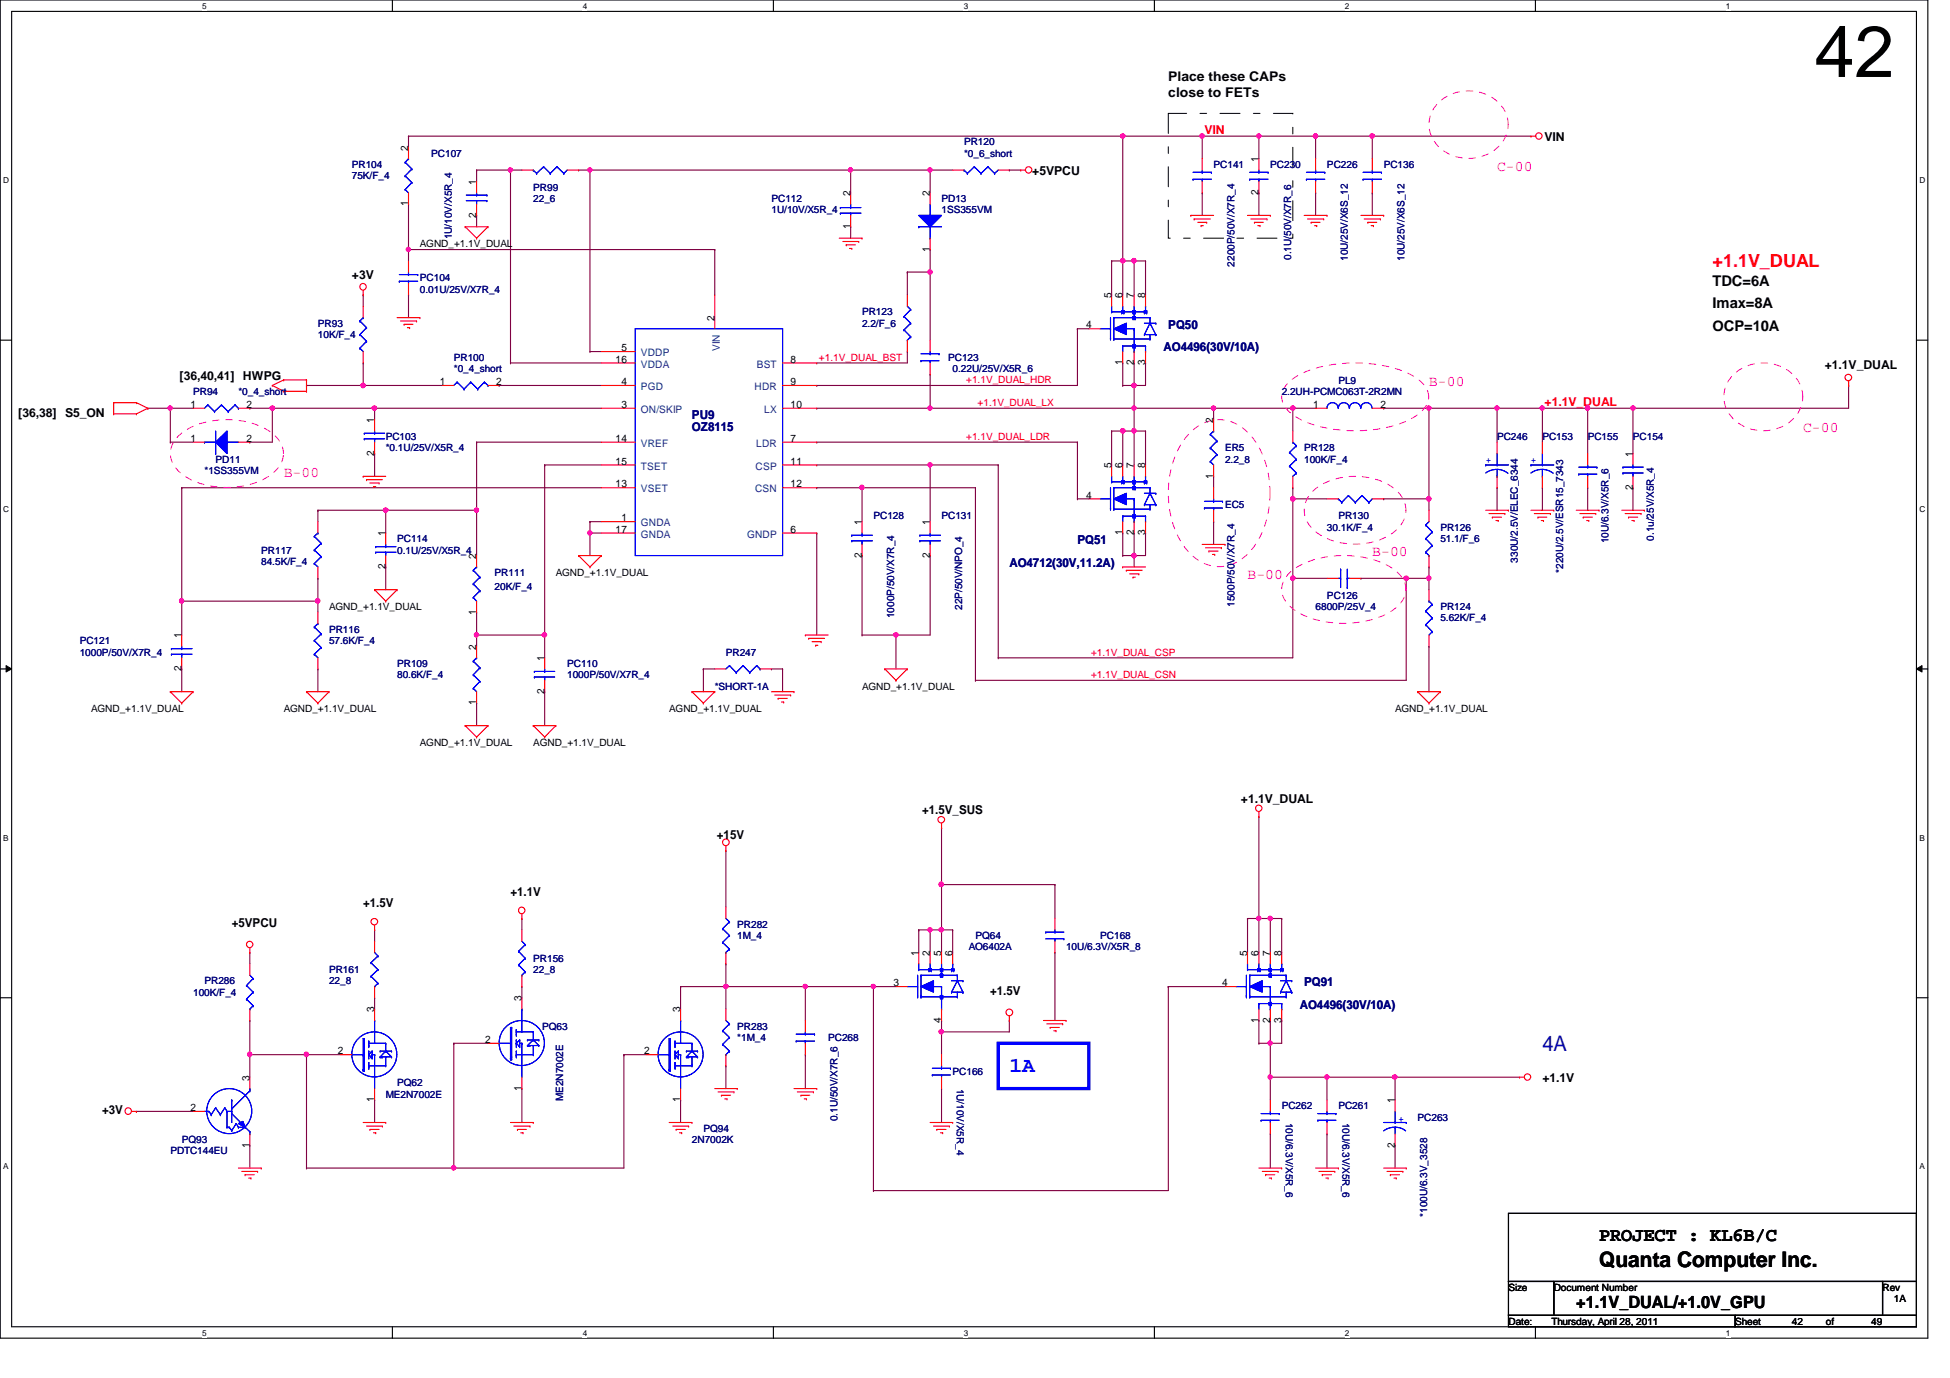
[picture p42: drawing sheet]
<svg xmlns="http://www.w3.org/2000/svg" width="297mm" height="210mm" viewBox="0 0 297 210" stroke-linecap="round" stroke-linejoin="round" font-family="sans-serif">
<defs><g id="words">
<text font-size="11" x="276.4" y="11.7">42</text>
<text font-size="3.3" fill="#0000a0" x="234.9" y="160.1">4A</text>
<text font-size="3.3" fill="#00f" x="153.8" y="163.4">1A</text>
<text font-size="3.3" x="243.6" y="193">Quanta Computer Inc.</text>
<text font-size="2.9" x="243.6" y="189">PROJECT : KL6B/C</text>
<text font-size="2.8" fill="#f00" x="260.9" y="40.6">+1.1V_DUAL</text>
<text font-size="2.6" x="240.1" y="199.3">+1.1V_DUAL/+1.0V_GPU</text>
<g font-size="2.2" fill="#f0f">
<text x="228" y="26">C-00</text>
<text x="217.7" y="58.8">B-00</text>
<text x="274.7" y="65.7">C-00</text>
<text x="43.2" y="72.6">B-00</text>
<text x="190" y="88.2">B-00</text>
<text x="209" y="84.8">B-00</text>
</g>
<g font-size="2.2">
<text x="260.9" y="43.5">TDC=6A</text>
<text x="260.9" y="47">Imax=8A</text>
<text x="260.9" y="50.5">OCP=10A</text>
</g>
<g font-size="2">
<text x="178" y="12.3">Place these CAPs</text>
<text x="178" y="14.7">close to FETs</text>
</g>
<g font-size="1.9" fill="#f00">
<text x="183.5" y="20.4">VIN</text>
<text x="235.3" y="61.8">+1.1V_DUAL</text>
</g>
<g font-size="1.9">
<text x="235.3" y="21.5">VIN</text>
<text x="157.2" y="26.6">+5VPCU</text>
<text x="53.6" y="42.5">+3V</text>
<text x="27.3" y="57.8">[36,40,41] HWPG</text>
<text x="278" y="56.3">+1.1V_DUAL</text>
<text x="2.8" y="63.5">[36,38] S5_ON</text>
<text x="140.5" y="124">+1.5V_SUS</text>
<text x="189" y="122.3">+1.1V_DUAL</text>
<text x="109.2" y="127.8">+15V</text>
<text x="77.8" y="136.4">+1.1V</text>
<text x="35.3" y="141.3">+5VPCU</text>
<text x="55.3" y="138.1">+1.5V</text>
<text x="150.8" y="151.6">+1.5V</text>
<text x="234.9" y="164.8">+1.1V</text>
<text x="15.6" y="169.8">+3V</text>
</g>
<g font-size="1.9" fill="#000080">
<text x="177.2" y="53.5">AO4496(30V/10A)</text>
<text x="178" y="50.1">PQ50</text>
<text x="105.4" y="63.9">PU9</text>
<text x="105.4" y="65.6">OZ8115</text>
<text x="164.1" y="82.9">PQ51</text>
<text x="153.8" y="86.3">AO4712(30V,11.2A)</text>
<text x="198" y="153.7">AO4496(30V/10A)</text>
<text x="198.7" y="150.2">PQ91</text>
</g>
<g font-size="1.6">
<text x="62.2" y="22.9" transform="rotate(-90 62.2 22.9)">2</text>
<text x="72.6" y="28.2" transform="rotate(-90 72.6 28.2)">1</text>
<text x="129.5" y="29.9" transform="rotate(-90 129.5 29.9)">2</text>
<text x="141.6" y="29.9" transform="rotate(-90 141.6 29.9)">2</text>
<text x="191.7" y="29.7" transform="rotate(-90 191.7 29.7)">2</text>
<text x="191.7" y="24.7" transform="rotate(-90 191.7 24.7)">1</text>
<text x="62.2" y="31.5" transform="rotate(-90 62.2 31.5)">1</text>
<text x="72.6" y="33.2" transform="rotate(-90 72.6 33.2)">2</text>
<text x="129.5" y="34.9" transform="rotate(-90 129.5 34.9)">1</text>
<text x="141.6" y="38.4" transform="rotate(-90 141.6 38.4)">1</text>
<text x="169.3" y="45.4" transform="rotate(-90 169.3 45.4)">5</text>
<text x="171" y="45.4" transform="rotate(-90 171 45.4)">6</text>
<text x="172.7" y="45.4" transform="rotate(-90 172.7 45.4)">7</text>
<text x="174.5" y="45.4" transform="rotate(-90 174.5 45.4)">8</text>
<text x="94.7" y="53.5">5</text>
<text x="108.8" y="48.9" transform="rotate(-90 108.8 48.9)">2</text>
<text x="165.5" y="50">4</text>
<text x="67" y="58.7">1</text>
<text x="75.6" y="58.7">2</text>
<text x="93.8" y="55.2">16</text>
<text x="94.7" y="58.7">4</text>
<text x="120.4" y="55.2">8</text>
<text x="120.4" y="58.7">9</text>
<text x="171" y="55.6" transform="rotate(-90 171 55.6)">1</text>
<text x="172.7" y="55.6" transform="rotate(-90 172.7 55.6)">2</text>
<text x="174.5" y="55.6" transform="rotate(-90 174.5 55.6)">3</text>
<text x="29" y="62.1">1</text>
<text x="37.5" y="62.1">2</text>
<text x="57" y="64.4" transform="rotate(-90 57 64.4)">1</text>
<text x="94.7" y="62.1">3</text>
<text x="120.4" y="62.1">10</text>
<text x="184.8" y="64.4" transform="rotate(-90 184.8 64.4)">2</text>
<text x="200" y="62.1">1</text>
<text x="210.3" y="62.1">2</text>
<text x="29" y="67.3">1</text>
<text x="37.5" y="67.3">2</text>
<text x="57" y="69.4" transform="rotate(-90 57 69.4)">2</text>
<text x="93.8" y="67.3">14</text>
<text x="93.8" y="70.8">15</text>
<text x="120.4" y="67.3">7</text>
<text x="120.4" y="70.8">11</text>
<text x="169.3" y="71.3" transform="rotate(-90 169.3 71.3)">5</text>
<text x="171" y="71.3" transform="rotate(-90 171 71.3)">6</text>
<text x="172.7" y="71.3" transform="rotate(-90 172.7 71.3)">7</text>
<text x="174.5" y="71.3" transform="rotate(-90 174.5 71.3)">8</text>
<text x="248.7" y="69.6" transform="rotate(-90 248.7 69.6)">1</text>
<text x="93.8" y="74.3">13</text>
<text x="120.4" y="74.3">12</text>
<text x="165.5" y="75.9">4</text>
<text x="184.8" y="72.9" transform="rotate(-90 184.8 72.9)">1</text>
<text x="248.7" y="74.6" transform="rotate(-90 248.7 74.6)">2</text>
<text x="58.7" y="81.7" transform="rotate(-90 58.7 81.7)">1</text>
<text x="93.8" y="81.2">17</text>
<text x="94.7" y="79.4">1</text>
<text x="120.4" y="81.2">6</text>
<text x="131.3" y="80" transform="rotate(-90 131.3 80)">1</text>
<text x="141.6" y="80" transform="rotate(-90 141.6 80)">1</text>
<text x="171" y="81.5" transform="rotate(-90 171 81.5)">1</text>
<text x="172.7" y="81.5" transform="rotate(-90 172.7 81.5)">2</text>
<text x="174.5" y="81.5" transform="rotate(-90 174.5 81.5)">3</text>
<text x="58.7" y="86.7" transform="rotate(-90 58.7 86.7)">2</text>
<text x="72.6" y="85.1" transform="rotate(-90 72.6 85.1)">2</text>
<text x="131.3" y="85" transform="rotate(-90 131.3 85)">2</text>
<text x="141.6" y="85" transform="rotate(-90 141.6 85)">2</text>
<text x="72.6" y="93.6" transform="rotate(-90 72.6 93.6)">1</text>
<text x="27.6" y="97.2" transform="rotate(-90 27.6 97.2)">1</text>
<text x="72.6" y="99" transform="rotate(-90 72.6 99)">2</text>
<text x="82.9" y="100.7" transform="rotate(-90 82.9 100.7)">1</text>
<text x="27.6" y="102.3" transform="rotate(-90 27.6 102.3)">2</text>
<text x="72.6" y="107.4" transform="rotate(-90 72.6 107.4)">1</text>
<text x="82.9" y="105.7" transform="rotate(-90 82.9 105.7)">2</text>
<text x="139.9" y="145.6" transform="rotate(-90 139.9 145.6)">1</text>
<text x="141.6" y="145.6" transform="rotate(-90 141.6 145.6)">2</text>
<text x="143.4" y="145.6" transform="rotate(-90 143.4 145.6)">5</text>
<text x="145.1" y="145.6" transform="rotate(-90 145.1 145.6)">6</text>
<text x="190" y="145.6" transform="rotate(-90 190 145.6)">5</text>
<text x="191.7" y="145.6" transform="rotate(-90 191.7 145.6)">6</text>
<text x="193.5" y="145.6" transform="rotate(-90 193.5 145.6)">7</text>
<text x="195.2" y="145.6" transform="rotate(-90 195.2 145.6)">8</text>
<text x="57" y="154.2" transform="rotate(-90 57 154.2)">3</text>
<text x="79.5" y="152.5" transform="rotate(-90 79.5 152.5)">3</text>
<text x="103.6" y="154.2" transform="rotate(-90 103.6 154.2)">3</text>
<text x="136.1" y="150.2">3</text>
<text x="143.4" y="155.8" transform="rotate(-90 143.4 155.8)">4</text>
<text x="186.2" y="150.2">4</text>
<text x="191.7" y="155.8" transform="rotate(-90 191.7 155.8)">1</text>
<text x="193.5" y="155.8" transform="rotate(-90 193.5 155.8)">2</text>
<text x="195.2" y="155.8" transform="rotate(-90 195.2 155.8)">3</text>
<text x="51.5" y="160.6">2</text>
<text x="73.9" y="158.9">2</text>
<text x="98.1" y="160.6">2</text>
<text x="38" y="164.6" transform="rotate(-90 38 164.6)">3</text>
<text x="57" y="167.9" transform="rotate(-90 57 167.9)">1</text>
<text x="79.5" y="166.2" transform="rotate(-90 79.5 166.2)">1</text>
<text x="103.6" y="167.9" transform="rotate(-90 103.6 167.9)">1</text>
<text x="29" y="169.2">2</text>
<text x="212.5" y="168.1" transform="rotate(-90 212.5 168.1)">1</text>
<text x="38" y="174.8" transform="rotate(-90 38 174.8)">1</text>
<text x="212.5" y="174.8" transform="rotate(-90 212.5 174.8)">2</text>
</g>
<g font-size="1.6" fill="#004080">
<text x="109.6" y="53.5" transform="rotate(-90 109.6 53.5)">VIN</text>
<text x="97.6" y="56">VDDA</text>
<text x="97.6" y="54.3">VDDP</text>
<text x="97.6" y="59.4">PGD</text>
<text x="114.9" y="59.4">HDR</text>
<text x="115.3" y="56">BST</text>
<text x="97.6" y="62.9">ON/SKIP</text>
<text x="116.4" y="62.9">LX</text>
<text x="97.6" y="68.1">VREF</text>
<text x="97.6" y="71.5">TSET</text>
<text x="115.1" y="71.5">CSP</text>
<text x="115.2" y="68.1">LDR</text>
<text x="97.6" y="75">VSET</text>
<text x="115" y="75">CSN</text>
<text x="97.6" y="80.2">GNDA</text>
<text x="97.6" y="81.9">GNDA</text>
<text x="113.8" y="81.9">GNDP</text>
</g>
<g font-size="1.5" fill="#000080">
<text x="65.7" y="23.9">PC107</text>
<text x="146.9" y="22.1">PR120</text>
<text x="146.9" y="23.9">*0_6_short</text>
<text x="53.6" y="25.6">PR104</text>
<text x="53.6" y="27.3">75K/F_4</text>
<text x="81.2" y="29">PR99</text>
<text x="184.9" y="25.6">PC141</text>
<text x="193.5" y="25.6">PC230</text>
<text x="202.1" y="25.6">PC226</text>
<text x="210.8" y="25.6">PC136</text>
<text x="81.2" y="30.8">22_6</text>
<text x="117.5" y="30.8">PC112</text>
<text x="117.5" y="32.5">1U/10V/X5R_4</text>
<text x="143.4" y="30.8">PD13</text>
<text x="143.4" y="32.5">1SS355VM</text>
<text x="68.8" y="36.4" transform="rotate(-90 68.8 36.4)">1U/10V/X5R_4</text>
<text x="188" y="40.6" transform="rotate(-90 188 40.6)">2200P/50V/X7R_4</text>
<text x="196.7" y="39.6" transform="rotate(-90 196.7 39.6)">0.1U/50V/X7R_6</text>
<text x="205.3" y="39.8" transform="rotate(-90 205.3 39.8)">10U/25V/X6S_12</text>
<text x="213.9" y="39.8" transform="rotate(-90 213.9 39.8)">10U/25V/X6S_12</text>
<text x="64" y="42.8">PC104</text>
<text x="64" y="44.6">0.01U/25V/X7R_4</text>
<text x="48.4" y="49.8">PR93</text>
<text x="48.4" y="51.5">10K/F_4</text>
<text x="131.3" y="48">PR123</text>
<text x="131.3" y="49.8">2.2/F_6</text>
<text x="69.1" y="54.9">PR100</text>
<text x="69.1" y="56.7">*0_4_short</text>
<text x="144.4" y="54.9">PC123</text>
<text x="145.1" y="56.7">0.22U/25V/X5R_6</text>
<text x="203.9" y="58.4">PL9</text>
<text x="29.4" y="60.1">PR94</text>
<text x="36.3" y="60.1">*0_4_short</text>
<text x="195.2" y="60.1">2.2UH-PCMC063T-2R2MN</text>
<text x="32.8" y="70.5">PD11</text>
<text x="58.8" y="67.1">PC103</text>
<text x="58.8" y="68.7">*0.1U/25V/X5R_4</text>
<text x="186.6" y="68.7">ER5</text>
<text x="186.6" y="70.5">2.2_8</text>
<text x="198.7" y="68.7">PR128</text>
<text x="198.7" y="70.5">100K/F_4</text>
<text x="228" y="67.1">PC246</text>
<text x="234.9" y="67.1">PC153</text>
<text x="241.8" y="67.1">PC155</text>
<text x="248.7" y="67.1">PC154</text>
<text x="31.2" y="72.2">*1SS355VM</text>
<text x="186.6" y="77.4">EC5</text>
<text x="60.5" y="82.6">PC114</text>
<text x="133.1" y="79.1">PC128</text>
<text x="143.4" y="79.1">PC131</text>
<text x="202.1" y="80.9">30.1K/F_4</text>
<text x="203.9" y="79.1">PR130</text>
<text x="219.4" y="80.9">PR126</text>
<text x="219.4" y="82.6">51.1/F_6</text>
<text x="245" y="82.8" transform="rotate(-90 245 82.8)">10U/6.3V/X5R_6</text>
<text x="251.9" y="82.4" transform="rotate(-90 251.9 82.4)">0.1u/25V/X5R_4</text>
<text x="39.8" y="84.3">PR117</text>
<text x="39.8" y="86">84.5K/F_4</text>
<text x="60.5" y="84.3">0.1U/25V/X5R_4</text>
<text x="75.4" y="87.8">PR111</text>
<text x="75.4" y="89.8">20K/F_4</text>
<text x="231.2" y="85.7" transform="rotate(-90 231.2 85.7)">330U/2.5V/ELEC_6344</text>
<text x="238.1" y="87.2" transform="rotate(-90 238.1 87.2)">*220U/2.5V/ESR15_7343</text>
<text x="136.2" y="94.1" transform="rotate(-90 136.2 94.1)">1000P/50V/X7R_4</text>
<text x="146.6" y="92.9" transform="rotate(-90 146.6 92.9)">22P/50V/NPO_4</text>
<text x="188" y="92.4" transform="rotate(-90 188 92.4)">1500P/50V/X7R_4</text>
<text x="200.4" y="93">6800P/25V_4</text>
<text x="202.1" y="91.2">PC126</text>
<text x="219.4" y="93">PR124</text>
<text x="219.4" y="94.7">5.62K/F_4</text>
<text x="12.1" y="98.1">PC121</text>
<text x="12.1" y="99.9">1000P/50V/X7R_4</text>
<text x="50.1" y="96.4">PR116</text>
<text x="50.1" y="98.1">57.6K/F_4</text>
<text x="60.5" y="101.6">PR109</text>
<text x="86.4" y="101.6">PC110</text>
<text x="110.6" y="99.9">PR247</text>
<text x="60.5" y="103.3">80.6K/F_4</text>
<text x="86.4" y="103.3">1000P/50V/X7R_4</text>
<text x="108.9" y="105">*SHORT-1A</text>
<text x="112.3" y="141.3">PR282</text>
<text x="112.3" y="143">1M_4</text>
<text x="148.6" y="143">PQ64</text>
<text x="167.6" y="143">PC168</text>
<text x="31.2" y="149.9">PR286</text>
<text x="50.1" y="148.2">PR161</text>
<text x="50.1" y="149.9">22_8</text>
<text x="81.2" y="146.5">PR156</text>
<text x="81.2" y="148.2">22_8</text>
<text x="147.6" y="144.8">AO6402A</text>
<text x="162.4" y="144.8">10U/6.3V/X5R_8</text>
<text x="29.4" y="151.7">100K/F_4</text>
<text x="82.6" y="156.8">PQ63</text>
<text x="112.3" y="156.8">PR283</text>
<text x="112.3" y="158.6">*1M_4</text>
<text x="126.2" y="158.6">PC268</text>
<text x="58.8" y="167.2">ME2N7002E</text>
<text x="60.5" y="165.5">PQ62</text>
<text x="85.8" y="167.7" transform="rotate(-90 85.8 167.7)">ME2N7002E</text>
<text x="145.1" y="163.7">PC166</text>
<text x="145.8" y="165.8" transform="rotate(90 145.8 165.8)">1U/10V/X5R_4</text>
<text x="107.1" y="172.4">PQ94</text>
<text x="127.6" y="170.8" transform="rotate(-90 127.6 170.8)">0.1U/50V/X7R_6</text>
<text x="195.2" y="169">PC262</text>
<text x="195.9" y="171" transform="rotate(90 195.9 171)">10U/6.3V/X5R_6</text>
<text x="203.9" y="169">PC261</text>
<text x="204.5" y="171" transform="rotate(90 204.5 171)">10U/6.3V/X5R_6</text>
<text x="215.9" y="170.7">PC263</text>
<text x="25.9" y="175.9">PDTC144EU</text>
<text x="27.7" y="174.1">PQ93</text>
<text x="105.4" y="174.1">2N7002K</text>
<text x="217.4" y="185.3" transform="rotate(-90 217.4 185.3)">*100U/6.3V_3528</text>
</g>
<g font-size="1.5">
<text x="64" y="37.7">AGND_+1.1V_DUAL</text>
<text x="84.7" y="87.8">AGND_+1.1V_DUAL</text>
<text x="50.1" y="93">AGND_+1.1V_DUAL</text>
<text x="131.3" y="105">AGND_+1.1V_DUAL</text>
<text x="13.9" y="108.5">AGND_+1.1V_DUAL</text>
<text x="43.2" y="108.5">AGND_+1.1V_DUAL</text>
<text x="64" y="113.7">AGND_+1.1V_DUAL</text>
<text x="81.2" y="113.7">AGND_+1.1V_DUAL</text>
<text x="101.9" y="108.5">AGND_+1.1V_DUAL</text>
<text x="212.5" y="108.5">AGND_+1.1V_DUAL</text>
<text x="229.8" y="196.6">Size</text>
<text x="236.7" y="196.6">Document Number</text>
<text x="286.8" y="196.6">Rev</text>
<text x="229.8" y="201.8">Date:</text>
<text x="236.3" y="201.8">Thursday, April 28, 2011</text>
<text x="264.3" y="201.8">Sheet</text>
<text x="273" y="201.8">42</text>
<text x="278.1" y="201.8">of</text>
<text x="285" y="201.8">49</text>
<text x="288.5" y="198.3">1A</text>
</g>
<g font-size="1.5" fill="#f00">
<text x="124.8" y="54.9">+1.1V_DUAL_BST</text>
<text x="147.2" y="58.4">+1.1V_DUAL_HDR</text>
<text x="148.9" y="61.8">+1.1V_DUAL_LX</text>
<text x="147.2" y="67">+1.1V_DUAL_LDR</text>
<text x="166.2" y="99.9">+1.1V_DUAL_CSP</text>
<text x="166.2" y="103.3">+1.1V_DUAL_CSN</text>
</g>
<g font-size="1.5" fill="#00f">
<text x="226.3" y="70.5">+</text>
<text x="233.2" y="70.5">+</text>
<text x="213" y="170.9">+</text>
</g>
<g font-size="1.3">
<text x="30.8" y="1.4">5</text>
<text x="88.8" y="1.4">4</text>
<text x="146.8" y="1.4">3</text>
<text x="204.8" y="1.4">2</text>
<text x="262.9" y="1.4">1</text>
<text x=".5" y="27.9">D</text>
<text x="292.4" y="27.9">D</text>
<text x=".5" y="78">C</text>
<text x="292.4" y="78">C</text>
<text x=".5" y="128.1">B</text>
<text x="292.4" y="128.1">B</text>
<text x=".5" y="178.1">A</text>
<text x="292.4" y="178.1">A</text>
<text x="30.8" y="203.5">5</text>
<text x="88.8" y="203.5">4</text>
<text x="146.8" y="203.5">3</text>
<text x="204.8" y="203.5">2</text>
<text x="262.9" y="203.5">1</text>
</g>
</g></defs>
<path d="M0 0h293.7v203.8h-293.7zM1.8 1.7h290.1v200.4h-290.1z" fill="none" stroke="#000" stroke-width=".17"/>
<g fill="#fff">
<path d="M30.8 .2h.7v1.4h-.7z"/>
<path d="M30.8 202.3h.7v1.4h-.7z"/>
</g>
<path d="M59.8 0v1.7M59.8 202.1v1.7" fill="none" stroke="#000" stroke-width=".17"/>
<g fill="#fff">
<path d="M88.8 .2h.6v1.4h-.6z"/>
<path d="M88.8 202.3h.6v1.4h-.6z"/>
</g>
<path d="M117.8 0v1.7M117.8 202.1v1.7" fill="none" stroke="#000" stroke-width=".17"/>
<g fill="#fff">
<path d="M146.8 .2h.7v1.4h-.7z"/>
<path d="M146.8 202.3h.7v1.4h-.7z"/>
</g>
<path d="M175.8 0v1.7M175.8 202.1v1.7" fill="none" stroke="#000" stroke-width=".17"/>
<g fill="#fff">
<path d="M204.8 .2h.7v1.4h-.7z"/>
<path d="M204.8 202.3h.7v1.4h-.7z"/>
</g>
<path d="M233.9 0v1.7M233.9 202.1v1.7" fill="none" stroke="#000" stroke-width=".17"/>
<g fill="#fff">
<path d="M262.9 .2h.7v1.4h-.7z"/>
<path d="M262.9 202.3h.7v1.4h-.7z"/>
<path d="M.5 26.8h.9v1.4h-.9z"/>
<path d="M292.4 26.8h.9v1.4h-.9z"/>
<path d="M.5 76.8h.9v1.4h-.9z"/>
<path d="M292.4 76.8h.9v1.4h-.9z"/>
</g>
<path d="M0 51.8h1.8M291.9 51.8h1.8" fill="none" stroke="#000" stroke-width=".17"/>
<g fill="#fff">
<path d="M.5 126.9h.8v1.4h-.8z"/>
<path d="M292.4 126.9h.8v1.4h-.8z"/>
</g>
<path d="M0 101.9h1.8M291.9 101.9h1.8" fill="none" stroke="#000" stroke-width=".17"/>
<path d="M.9 101.4l.9 .5-.9 .5zM291.9 101.9l.9-.5v1z" fill="#000"/>
<path d="M.9 101.4l.9 .5-.9 .5zM291.9 101.9l.9-.5v1z" fill="none" stroke="#000" stroke-width=".15"/>
<g fill="#fff">
<path d="M.5 177h.8v1.4h-.8z"/>
<path d="M292.4 177h.8v1.4h-.8z"/>
</g>
<path d="M0 152h1.8M291.9 152h1.8" fill="none" stroke="#000" stroke-width=".17"/>
<path d="M25.9 62.2h.1M25.9 62.2h3.5M38.1 62.2h.1M38.1 62.2h19M41.5 62.2h.1M57.1 69.1h.1M57.1 69.1v3.5" fill="none" stroke="#800040" stroke-width=".17"/>
<circle cx="25.9" cy="62.2" r=".32" fill="#f0f"/>
<circle cx="25.9" cy="62.2" r=".32" fill="none" stroke="#f0f" stroke-width=".17"/>
<path d="M41.5 62.2h.1M41.5 62.2v5.2" fill="none" stroke="#800040" stroke-width=".17"/>
<circle cx="41.5" cy="62.2" r=".33" fill="#f0f"/>
<circle cx="41.5" cy="62.2" r=".33" fill="none" stroke="#f0f" stroke-width=".17"/>
<path d="M25.9 62.2h.1M25.9 62.2v5.2M38.1 67.4h.1M38.1 67.4h3.4M57.1 62.2h.1M57.1 62.2h34.5" fill="none" stroke="#800040" stroke-width=".17"/>
<circle cx="57" cy="62.2" r=".33" fill="#f0f"/>
<circle cx="57" cy="62.2" r=".33" fill="none" stroke="#f0f" stroke-width=".17"/>
<path d="M141.7 25.9h.1M141.7 25.9v3.5M25.9 67.4h.1M25.9 67.4h3.5M57.1 62.2h.1M57.1 62.2v1.7" fill="none" stroke="#800040" stroke-width=".17"/>
<circle cx="141.7" cy="25.9" r=".32" fill="#f0f"/>
<circle cx="141.7" cy="25.9" r=".32" fill="none" stroke="#f0f" stroke-width=".17"/>
<path d="M89.9 25.9h.1M89.9 25.9h39.7M129.6 25.9h.1M129.6 25.9v3.5M22.5 62.2h.1M22.5 62.2h3.4M228 74.3h.1M228 74.3v3.4" fill="none" stroke="#800040" stroke-width=".17"/>
<circle cx="89.8" cy="25.9" r=".32" fill="#f0f"/>
<circle cx="89.8" cy="25.9" r=".32" fill="none" stroke="#f0f" stroke-width=".17"/>
<path d="M217.7 62.2h.1M217.7 62.2h10.3M228 62.2h.1M228 62.2v5.2" fill="none" stroke="#800040" stroke-width=".17"/>
<circle cx="217.6" cy="62.2" r=".32" fill="#f0f"/>
<circle cx="217.6" cy="62.2" r=".32" fill="none" stroke="#f0f" stroke-width=".17"/>
<path d="M234.9 62.2h.1M234.9 62.2h6.9" fill="none" stroke="#800040" stroke-width=".17"/>
<circle cx="234.9" cy="62.2" r=".32" fill="#f0f"/>
<circle cx="234.9" cy="62.2" r=".32" fill="none" stroke="#f0f" stroke-width=".17"/>
<path d="M281.6 58.7h.1M281.6 58.7v3.5h-32.9M241.8 74.3h.1M241.8 74.3v3.4M248.7 74.3h.1M248.7 62.2h.1M248.7 74.3v3.4" fill="none" stroke="#800040" stroke-width=".17"/>
<circle cx="248.8" cy="62.2" r=".33" fill="#f0f"/>
<circle cx="248.8" cy="62.2" r=".33" fill="none" stroke="#f0f" stroke-width=".17"/>
<path d="M58.8 77.7h.1M58.8 77.7h13.8" fill="none" stroke="#800040" stroke-width=".17"/>
<circle cx="58.8" cy="77.7" r=".33" fill="#f0f"/>
<circle cx="58.8" cy="77.7" r=".33" fill="none" stroke="#f0f" stroke-width=".17"/>
<g fill="none" stroke="#800040" stroke-width=".17">
<path d="M72.6 67.4h.1M72.6 67.4v10.3M241.8 62.2h.1M241.8 62.2v6.9M241.8 62.2h6.9M248.7 62.2h.1M248.7 62.2v6.9M107.1 101.9h.1M107.1 101.9h1.8M107.1 101.9v3.5M117.5 101.9h.1M117.5 101.9h1.7"/>
<path d="M119.2 101.9h.1M119.2 101.9v3.5"/>
</g>
<circle cx="241.8" cy="62.2" r=".32" fill="#f0f"/>
<circle cx="241.8" cy="62.2" r=".32" fill="none" stroke="#f0f" stroke-width=".17"/>
<path d="M129.6 25.9h.1M129.6 25.9h12.1M164.1 50.1h.1M164.1 50.1h1.8" fill="none" stroke="#800040" stroke-width=".17"/>
<circle cx="129.6" cy="25.9" r=".32" fill="#f0f"/>
<circle cx="129.6" cy="25.9" r=".32" fill="none" stroke="#f0f" stroke-width=".17"/>
<path d="M89.9 79.5h.1M89.9 79.5h1.7M228 62.2h.1M228 62.2h6.9M234.9 74.3h.1M234.9 62.2h.1M234.9 62.2v5.2M234.9 74.3v3.4" fill="none" stroke="#800040" stroke-width=".17"/>
<circle cx="228" cy="62.2" r=".32" fill="#f0f"/>
<circle cx="228" cy="62.2" r=".32" fill="none" stroke="#f0f" stroke-width=".17"/>
<path d="M77.8 25.9h.1M77.8 25.9v29.4" fill="none" stroke="#800040" stroke-width=".17"/>
<circle cx="77.7" cy="25.9" r=".32" fill="#f0f"/>
<circle cx="77.7" cy="25.9" r=".32" fill="none" stroke="#f0f" stroke-width=".17"/>
<path d="M89.9 25.9h.1M89.9 25.9v27.7M77.8 55.3h.1M77.8 55.3h13.8M138.2 41.4h.1M138.2 41.4v3.5M27.7 74.3h.1M27.7 74.3h63.9M172.8 62.2h.1M172.8 62.2h12.1" fill="none" stroke="#800040" stroke-width=".17"/>
<circle cx="172.7" cy="62.2" r=".32" fill="#f0f"/>
<circle cx="172.7" cy="62.2" r=".32" fill="none" stroke="#f0f" stroke-width=".17"/>
<path d="M196.9 62.2h.1M196.9 62.2v3.5M83 105.4h.1M83 105.4v5.1" fill="none" stroke="#800040" stroke-width=".17"/>
<circle cx="196.9" cy="62.2" r=".33" fill="#f0f"/>
<circle cx="196.9" cy="62.2" r=".33" fill="none" stroke="#f0f" stroke-width=".17"/>
<path d="M196.9 74.3h.1M196.9 76h.1M196.9 74.3v1.7M196.9 76h5.2M210.8 76h.1M210.8 76h6.9" fill="none" stroke="#800040" stroke-width=".17"/>
<circle cx="217.6" cy="76" r=".33" fill="#f0f"/>
<circle cx="217.6" cy="76" r=".33" fill="none" stroke="#f0f" stroke-width=".17"/>
<path d="M217.7 76h.1M217.7 76v1.7M72.6 96.7h.1M72.6 96.7h10.4" fill="none" stroke="#800040" stroke-width=".17"/>
<circle cx="82.9" cy="96.7" r=".33" fill="#f0f"/>
<circle cx="82.9" cy="96.7" r=".33" fill="none" stroke="#f0f" stroke-width=".17"/>
<path d="M196.9 76h.1M196.9 76v12.1M217.7 88.1h.1M217.7 88.1v1.7" fill="none" stroke="#800040" stroke-width=".17"/>
<circle cx="196.9" cy="88.1" r=".33" fill="#f0f"/>
<circle cx="196.9" cy="88.1" r=".33" fill="none" stroke="#f0f" stroke-width=".17"/>
<circle cx="196.9" cy="76" r=".34" fill="#f0f"/>
<circle cx="196.9" cy="76" r=".34" fill="none" stroke="#f0f" stroke-width=".17"/>
<path d="M171 81.2h.1M171 81.2v3.4M172.8 84.6h.1M172.8 84.6v1.8" fill="none" stroke="#800040" stroke-width=".17"/>
<circle cx="172.7" cy="84.6" r=".33" fill="#f0f"/>
<circle cx="172.7" cy="84.6" r=".33" fill="none" stroke="#f0f" stroke-width=".17"/>
<path d="M172.8 58.7h.1M172.8 58.7v3.5M172.8 84.6h.1M174.5 81.2h.1M174.5 81.2v3.4h-1.7M217.7 98.5h.1M217.7 98.5v6.9" fill="none" stroke="#800040" stroke-width=".17"/>
<circle cx="172.7" cy="58.7" r=".33" fill="#f0f"/>
<circle cx="172.7" cy="58.7" r=".33" fill="none" stroke="#f0f" stroke-width=".17"/>
<path d="M141.7 62.2h.1M141.7 62.2h31.1" fill="none" stroke="#800040" stroke-width=".17"/>
<circle cx="141.7" cy="62.2" r=".32" fill="#f0f"/>
<circle cx="141.7" cy="62.2" r=".32" fill="none" stroke="#f0f" stroke-width=".17"/>
<path d="M171 55.3h.1M171 55.3v3.4M172.8 58.7h.1M174.5 55.3h.1M174.5 55.3v3.4h-1.7M58.8 77.7h.1M58.8 77.7v3.5M58.8 86.4h.1M58.8 86.4v3.4M136.5 96.7h.1M136.5 96.7v5.2" fill="none" stroke="#800040" stroke-width=".17"/>
<circle cx="136.5" cy="96.7" r=".33" fill="#f0f"/>
<circle cx="136.5" cy="96.7" r=".33" fill="none" stroke="#f0f" stroke-width=".17"/>
<path d="M62.2 38h.1M62.2 38v1.8M138.2 53.6h.1M138.2 53.6v1.7M27.7 74.3h.1M27.7 74.3v17.3M131.3 84.6h.1M131.3 84.6v12.1M136.5 96.7h.1M141.7 84.6h.1M141.7 84.6v12.1h-5.2" fill="none" stroke="#800040" stroke-width=".17"/>
<circle cx="27.6" cy="91.5" r=".33" fill="#f0f"/>
<circle cx="27.6" cy="91.5" r=".33" fill="none" stroke="#f0f" stroke-width=".17"/>
<path d="M48.4 77.7h.1M48.4 77.7v1.8M184.9 79.5h.1M184.9 79.5v3.4M27.7 91.6h.1M27.7 91.6v5.1M214.2 88.1h.1M214.2 88.1h3.5M27.7 101.9h.1M27.7 101.9v3.5M48.4 101.9h.1M48.4 101.9v3.5" fill="none" stroke="#800040" stroke-width=".17"/>
<circle cx="217.6" cy="88.1" r=".32" fill="#f0f"/>
<circle cx="217.6" cy="88.1" r=".32" fill="none" stroke="#f0f" stroke-width=".17"/>
<circle cx="214.2" cy="88.1" r=".33" fill="#f0f"/>
<circle cx="214.2" cy="88.1" r=".33" fill="none" stroke="#f0f" stroke-width=".17"/>
<path d="M62.2 20.7h.1M62.2 20.7v1.8M191.8 20.7h.1M191.8 20.7v3.5M191.8 20.7h8.6M209 20.7h.1M209 20.7v3.5M62.2 44.9h.1M62.2 44.9v3.5M214.2 88.1h.1M214.2 88.1v15.5h-65.6M148.6 103.6h.1" fill="none" stroke="#800040" stroke-width=".17"/>
<circle cx="200.4" cy="20.7" r=".32" fill="#f0f"/>
<circle cx="200.4" cy="20.7" r=".32" fill="none" stroke="#f0f" stroke-width=".17"/>
<circle cx="191.7" cy="20.7" r=".32" fill="#f0f"/>
<circle cx="191.7" cy="20.7" r=".32" fill="none" stroke="#f0f" stroke-width=".17"/>
<g fill="none" stroke="#800040" stroke-width=".17">
<path d="M183.1 20.7h.1M183.1 29.4h.1M183.1 20.7v3.5M183.1 29.4v3.4M183.1 20.7h8.7M191.8 29.4h.1M191.8 29.4v3.4M200.4 29.4h.1M200.4 20.7h.1M200.4 20.7v3.5M200.4 29.4v3.4M209 29.4h.1"/>
<path d="M209 29.4v3.4M196.9 88.1h.1M196.9 88.1v12.1h-44.8M152.1 100.2h.1"/>
</g>
<circle cx="183.1" cy="20.7" r=".32" fill="#f0f"/>
<circle cx="183.1" cy="20.7" r=".32" fill="none" stroke="#f0f" stroke-width=".17"/>
<path d="M72.6 77.7h.1M72.6 77.7v6.9" fill="none" stroke="#800040" stroke-width=".17"/>
<circle cx="72.6" cy="77.7" r=".32" fill="#f0f"/>
<circle cx="72.6" cy="77.7" r=".32" fill="none" stroke="#f0f" stroke-width=".17"/>
<path d="M72.6 96.7h.1M72.6 96.7v1.8" fill="none" stroke="#800040" stroke-width=".17"/>
<circle cx="72.6" cy="96.7" r=".32" fill="#f0f"/>
<circle cx="72.6" cy="96.7" r=".32" fill="none" stroke="#f0f" stroke-width=".17"/>
<g fill="none" stroke="#800040" stroke-width=".17">
<path d="M200.4 20.7h.1M200.4 20.7h8.6M171 58.7h.1M172.8 55.3h.1M172.8 55.3v3.4h-1.8M184.9 62.2h.1M184.9 62.2v1.7M172.8 81.2h.1M172.8 81.2v3.4M217.7 86.4h.1M217.7 86.4v1.7M72.6 107.1h.1"/>
<path d="M72.6 107.1v3.4"/>
</g>
<circle cx="209" cy="20.7" r=".32" fill="#f0f"/>
<circle cx="209" cy="20.7" r=".32" fill="none" stroke="#f0f" stroke-width=".17"/>
<circle cx="200.4" cy="20.7" r=".32" fill="#f0f"/>
<circle cx="200.4" cy="20.7" r=".32" fill="none" stroke="#f0f" stroke-width=".17"/>
<path d="M172.8 65.7h.1M172.8 65.7v5.1M171 84.6h.1M171 84.6h1.8" fill="none" stroke="#800040" stroke-width=".17"/>
<circle cx="172.7" cy="65.6" r=".33" fill="#f0f"/>
<circle cx="172.7" cy="65.6" r=".33" fill="none" stroke="#f0f" stroke-width=".17"/>
<path d="M184.9 62.2h.1M184.9 62.2h12" fill="none" stroke="#800040" stroke-width=".17"/>
<circle cx="184.8" cy="62.2" r=".32" fill="#f0f"/>
<circle cx="184.8" cy="62.2" r=".32" fill="none" stroke="#f0f" stroke-width=".17"/>
<path d="M209 20.7h.1M209 20.7h24.2M124.4 58.7h.1M124.4 58.7h39.7" fill="none" stroke="#800040" stroke-width=".17"/>
<circle cx="209" cy="20.7" r=".32" fill="#f0f"/>
<circle cx="209" cy="20.7" r=".32" fill="none" stroke="#f0f" stroke-width=".17"/>
<g fill="none" stroke="#800040" stroke-width=".17">
<path d="M124.4 55.3h.1M124.4 55.3h13.8M48.4 77.7h.1M48.4 77.7h10.4M72.6 67.4h.1M72.6 67.4h19M131.3 74.3h.1M131.3 74.3v5.2M184.9 72.6h.1M184.9 72.6v1.7M217.7 62.2h.1M217.7 62.2v13.8"/>
<path d="M72.6 93.3h.1M72.6 93.3v3.4M83 96.7h.1M83 96.7v3.5M89.9 81.2h.1M89.9 81.2v3.4M196.9 88.1h.1M196.9 88.1h5.2M207.3 88.1h.1M207.3 88.1h6.9"/>
</g>
<circle cx="89.8" cy="81.2" r=".32" fill="#f0f"/>
<circle cx="89.8" cy="81.2" r=".32" fill="none" stroke="#f0f" stroke-width=".17"/>
<g fill="none" stroke="#800040" stroke-width=".17">
<path d="M62.2 38h.1M62.2 38h46.7M77.8 25.9h.1M77.8 25.9h1.7M108.9 38h.1M108.9 38v6.9M83 70.8h.1M83 70.8h8.6M89.9 79.5h.1M89.9 79.5v1.7M141.7 70.8h.1M141.7 70.8v8.7"/>
<path d="M89.9 81.2h.1M89.9 81.2h1.7"/>
</g>
<circle cx="62.2" cy="38" r=".32" fill="#f0f"/>
<circle cx="62.2" cy="38" r=".32" fill="none" stroke="#f0f" stroke-width=".17"/>
<g fill="none" stroke="#800040" stroke-width=".17">
<path d="M62.2 31.1h.1M62.2 31.1v6.9M72.6 32.8h.1M72.6 32.8v1.7M88.1 25.9h.1M88.1 25.9h1.8M153.8 25.9h.1M153.8 25.9h1.7M141.7 41.4h.1M141.7 41.4v10.4M83 70.8h.1M83 70.8v25.9"/>
<path d="M131.3 96.7h.1M131.3 96.7h5.2"/>
</g>
<circle cx="141.6" cy="41.4" r=".33" fill="#f0f"/>
<circle cx="141.6" cy="41.4" r=".33" fill="none" stroke="#f0f" stroke-width=".17"/>
<path d="M76 58.7h.1M76 58.7h15.6M124.4 74.3h.1M124.4 70.8h.1M124.4 74.3h6.9M124.4 70.8h27.7M141.7 70.8h.1M124.4 81.2h.1M124.4 81.2v15.5" fill="none" stroke="#800040" stroke-width=".17"/>
<circle cx="141.7" cy="70.8" r=".32" fill="#f0f"/>
<circle cx="141.7" cy="70.8" r=".32" fill="none" stroke="#f0f" stroke-width=".17"/>
<path d="M171 20.7h.1M171 20.7h12.1M152.1 70.8h.1M152.1 70.8v29.4" fill="none" stroke="#800040" stroke-width=".17"/>
<circle cx="183.1" cy="20.7" r=".32" fill="#f0f"/>
<circle cx="183.1" cy="20.7" r=".32" fill="none" stroke="#f0f" stroke-width=".17"/>
<circle cx="171" cy="20.7" r=".33" fill="#f0f"/>
<circle cx="171" cy="20.7" r=".33" fill="none" stroke="#f0f" stroke-width=".17"/>
<path d="M72.6 25.9h.1M72.6 25.9v1.7M72.6 25.9h5.2M46.7 58.7h.1M55.3 55.3h.1M55.3 55.3v3.4h-8.6" fill="none" stroke="#800040" stroke-width=".17"/>
<circle cx="55.3" cy="58.7" r=".33" fill="#f0f"/>
<circle cx="55.3" cy="58.7" r=".33" fill="none" stroke="#f0f" stroke-width=".17"/>
<g fill="none" stroke="#800040" stroke-width=".17">
<path d="M129.6 34.5h.1M129.6 34.5v1.8M89.9 53.6h.1M89.9 53.6h1.7M141.7 57h.1M141.7 57v5.2h-17.3M164.1 50.1h.1M164.1 50.1v8.6M124.4 67.4h.1M124.4 62.2h.1M124.4 67.4h39.7M164.1 67.4h.1"/>
<path d="M164.1 76h.1M164.1 67.4v8.6M164.1 76h1.8M27.7 91.6h.1M27.7 91.6h20.7M48.4 91.6h.1M48.4 91.6v1.7"/>
</g>
<circle cx="48.4" cy="91.5" r=".34" fill="#f0f"/>
<circle cx="48.4" cy="91.5" r=".34" fill="none" stroke="#f0f" stroke-width=".17"/>
<path d="M131.3 74.3h.1M131.3 74.3h17.3M48.4 88.1h.1M48.4 88.1v3.5" fill="none" stroke="#800040" stroke-width=".17"/>
<circle cx="131.3" cy="74.2" r=".33" fill="#f0f"/>
<circle cx="131.3" cy="74.2" r=".33" fill="none" stroke="#f0f" stroke-width=".17"/>
<g fill="none" stroke="#800040" stroke-width=".17">
<path d="M141.7 25.9h.1M141.7 38h.1M141.7 25.9h3.4M141.7 38v3.4h-3.5M169.3 39.8h.1M169.3 39.8v5.1M171 39.8h.1M171 39.8h1.8M171 39.8v5.1M174.5 39.8h.1M174.5 39.8v5.1M55.3 44.9h.1"/>
<path d="M55.3 58.7h.1M55.3 44.9v1.8M55.3 58.7h12.1M138.2 41.4h.1M148.6 74.3h.1M148.6 74.3v29.3M193.5 172.7h.1M193.5 172.7v5.2M202.1 172.7h.1M202.1 172.7v5.2"/>
</g>
<circle cx="171" cy="39.7" r=".34" fill="#f0f"/>
<circle cx="171" cy="39.7" r=".34" fill="none" stroke="#f0f" stroke-width=".17"/>
<path d="M172.8 39.8h.1M172.8 39.8v5.1" fill="none" stroke="#800040" stroke-width=".17"/>
<circle cx="172.7" cy="39.7" r=".33" fill="#f0f"/>
<circle cx="172.7" cy="39.7" r=".33" fill="none" stroke="#f0f" stroke-width=".17"/>
<g fill="none" stroke="#800040" stroke-width=".17">
<path d="M62.2 20.7h.1M62.2 20.7h108.8M172.8 39.8h.1M172.8 39.8h1.7M169.3 65.7h.1M169.3 65.7v5.1M169.3 65.7h1.7M171 65.7h.1M171 65.7v5.1M172.8 62.2h.1M172.8 65.7h.1M172.8 65.7h1.7"/>
<path d="M172.8 62.2v3.5M174.5 65.7h.1M174.5 65.7v5.1"/>
</g>
<circle cx="171" cy="65.6" r=".34" fill="#f0f"/>
<circle cx="171" cy="65.6" r=".34" fill="none" stroke="#f0f" stroke-width=".17"/>
<path d="M169.3 39.8h.1M171 20.7h.1M171 20.7v19.1h-1.7M171 65.7h.1M171 65.7h1.8M190 139.9h.1M190 139.9v5.2M191.8 139.9h.1M191.8 139.9v5.2M195.2 139.9h.1M195.2 139.9v5.2" fill="none" stroke="#800040" stroke-width=".17"/>
<circle cx="191.7" cy="139.9" r=".32" fill="#f0f"/>
<circle cx="191.7" cy="139.9" r=".32" fill="none" stroke="#f0f" stroke-width=".17"/>
<path d="M193.5 139.9h.1M193.5 139.9v5.2" fill="none" stroke="#800040" stroke-width=".17"/>
<circle cx="193.5" cy="139.9" r=".32" fill="#f0f"/>
<circle cx="193.5" cy="139.9" r=".32" fill="none" stroke="#f0f" stroke-width=".17"/>
<g fill="none" stroke="#800040" stroke-width=".17">
<path d="M210.8 62.2h.1M210.8 62.2h6.9M190 139.9h.1M191.8 124.4h.1M191.8 124.4v15.5h-1.8M193.5 139.9h.1M193.5 139.9h1.7M38.1 145.1h.1M38.1 145.1v1.7M143.4 157.2h.1M143.4 141.6h.1M143.4 141.6v3.5"/>
<path d="M143.4 157.2v3.5M153.8 155.4h.1M153.8 155.4v1.8M38.1 160.7h.1M38.1 174.5h.1M38.1 160.7v3.4M38.1 174.5v3.4"/>
</g>
<circle cx="143.4" cy="141.6" r=".33" fill="#f0f"/>
<circle cx="143.4" cy="141.6" r=".33" fill="none" stroke="#f0f" stroke-width=".17"/>
<path d="M140 141.6h.1M140 141.6v3.5M141.7 141.6h.1M141.7 141.6h1.7M141.7 141.6v3.5" fill="none" stroke="#800040" stroke-width=".17"/>
<circle cx="141.7" cy="141.6" r=".32" fill="#f0f"/>
<circle cx="141.7" cy="141.6" r=".32" fill="none" stroke="#f0f" stroke-width=".17"/>
<path d="M140 141.6h.1M140 141.6h1.7M143.4 157.2h.1M143.4 157.2h10.4M145.1 141.6h.1M145.1 141.6v3.5" fill="none" stroke="#800040" stroke-width=".17"/>
<circle cx="143.4" cy="157.2" r=".33" fill="#f0f"/>
<circle cx="143.4" cy="157.2" r=".33" fill="none" stroke="#f0f" stroke-width=".17"/>
<g fill="none" stroke="#800040" stroke-width=".17">
<path d="M110.6 129.5h.1M110.6 129.5v8.7M143.4 134.7h.1M143.4 126.1h.1M143.4 134.7h17.3M143.4 126.1v8.6M160.7 134.7h.1M160.7 134.7v5.2M57.1 152h.1M57.1 141.6h.1M57.1 141.6v1.8M57.1 152v1.7"/>
<path d="M103.7 150.3h.1M103.7 150.3h6.9M103.7 150.3v3.4M110.6 146.8h.1M110.6 150.3h.1M110.6 146.8v6.9M133.1 150.3h.1M133.1 150.3h3.4M160.7 145.1h.1M160.7 145.1v10.3M20.8 169.3h.1M20.8 169.3h8.6"/>
<path d="M57.1 167.6h.1M57.1 167.6v3.4M103.7 167.6h.1M103.7 167.6v3.4M143.4 165.8h.1M143.4 165.8v5.2"/>
</g>
<circle cx="110.6" cy="150.3" r=".33" fill="#f0f"/>
<circle cx="110.6" cy="150.3" r=".33" fill="none" stroke="#f0f" stroke-width=".17"/>
<path d="M143.4 134.7h.1M143.4 134.7v6.9M110.6 162.3h.1M110.6 162.3v3.5" fill="none" stroke="#800040" stroke-width=".17"/>
<circle cx="143.4" cy="134.7" r=".34" fill="#f0f"/>
<circle cx="143.4" cy="134.7" r=".34" fill="none" stroke="#f0f" stroke-width=".17"/>
<path d="M38.1 155.4h.1M38.1 155.4v5.3M143.4 141.6h.1M143.4 155.4h.1M143.4 141.6h1.7M143.4 155.4v1.8M46.7 160.7h.1M46.7 160.7h5.2M95 160.7h.1M95 160.7h3.5M95 160.7v17.2" fill="none" stroke="#800040" stroke-width=".17"/>
<circle cx="46.7" cy="160.6" r=".33" fill="#f0f"/>
<circle cx="46.7" cy="160.6" r=".33" fill="none" stroke="#f0f" stroke-width=".17"/>
<g fill="none" stroke="#800040" stroke-width=".17">
<path d="M79.5 139.9h.1M79.5 139.9v1.7M79.5 150.3h.1M79.5 150.3v1.7M110.6 150.3h.1M110.6 150.3h12.1M122.7 150.3h.1M122.7 150.3v5.1M46.7 160.7h.1M46.7 160.7v17.2M69.1 177.9h.1M69.1 177.9h25.9"/>
<path d="M79.5 165.8h.1M79.5 165.8v5.2M122.7 160.7h.1M122.7 160.7v5.1"/>
</g>
<circle cx="69.1" cy="177.9" r=".33" fill="#f0f"/>
<circle cx="69.1" cy="177.9" r=".33" fill="none" stroke="#f0f" stroke-width=".17"/>
<path d="M38.1 160.7h.1M38.1 160.7h8.6" fill="none" stroke="#800040" stroke-width=".17"/>
<circle cx="38" cy="160.6" r=".33" fill="#f0f"/>
<circle cx="38" cy="160.6" r=".33" fill="none" stroke="#f0f" stroke-width=".17"/>
<path d="M69.1 158.9h.1M69.1 158.9h5.2M69.1 158.9v19M191.8 155.4h.1M191.8 155.4v3.5M193.5 158.9h.1M193.5 158.9v5.2M195.2 155.4h.1M195.2 155.4v3.5h-1.7" fill="none" stroke="#800040" stroke-width=".17"/>
<circle cx="193.5" cy="158.9" r=".32" fill="#f0f"/>
<circle cx="193.5" cy="158.9" r=".32" fill="none" stroke="#f0f" stroke-width=".17"/>
<path d="M193.5 164.1h.1M193.5 164.1v3.5M212.5 164.1h.1M212.5 164.1h19" fill="none" stroke="#800040" stroke-width=".17"/>
<circle cx="212.5" cy="164.1" r=".33" fill="#f0f"/>
<circle cx="212.5" cy="164.1" r=".33" fill="none" stroke="#f0f" stroke-width=".17"/>
<path d="M193.5 164.1h.1M193.5 164.1h8.6M202.1 164.1h.1M202.1 164.1v3.5" fill="none" stroke="#800040" stroke-width=".17"/>
<circle cx="193.5" cy="164.1" r=".32" fill="#f0f"/>
<circle cx="193.5" cy="164.1" r=".32" fill="none" stroke="#f0f" stroke-width=".17"/>
<path d="M202.1 164.1h.1M202.1 164.1h10.4M212.5 164.1h.1M212.5 164.1v3.5" fill="none" stroke="#800040" stroke-width=".17"/>
<circle cx="202.1" cy="164.1" r=".32" fill="#f0f"/>
<circle cx="202.1" cy="164.1" r=".32" fill="none" stroke="#f0f" stroke-width=".17"/>
<path d="M133.1 150.3h.1M133.1 150.3v31.1M212.5 174.5h.1M212.5 174.5v3.4" fill="none" stroke="#800040" stroke-width=".17"/>
<circle cx="133" cy="150.3" r=".32" fill="#f0f"/>
<circle cx="133" cy="150.3" r=".32" fill="none" stroke="#f0f" stroke-width=".17"/>
<path d="M122.7 150.3h.1M122.7 150.3h10.4M178 150.3h.1M178 150.3v31.1h-44.9M178 150.3h8.6M191.8 158.9h.1M193.5 155.4h.1M193.5 155.4v3.5h-1.7M133.1 181.4h.1" fill="none" stroke="#800040" stroke-width=".17"/>
<circle cx="122.7" cy="150.3" r=".32" fill="#f0f"/>
<circle cx="122.7" cy="150.3" r=".32" fill="none" stroke="#f0f" stroke-width=".17"/>
<path d="M196.9 62.2h.1M196.9 62.2h3.5M191.8 139.9h1.7M193.5 139.9h.1M46.7 177.9h.1M46.7 177.9h22.4" fill="none" stroke="#800040" stroke-width=".17"/>
<g fill="none" stroke="#f00" stroke-width=".17">
<path d="M70.9 34.5h.1M70.9 34.5h3.4M70.9 34.5l1.7 1.8M72.6 36.3h.1M74.3 34.5h.1M74.3 34.5l-1.7 1.8M127.8 36.3h3.5M128.4 36.8h2.4M128.9 37.3h.1M128.9 37.3h1.4M129.4 37.8h.3M129.7 37.8h.1"/>
<path d="M130.8 36.8h.1M131.3 36.3h.1M155.5 25.9h.1M155.5 25.9h.7M181.4 32.8h.1M181.4 32.8h3.5M181.9 33.4h.1M181.9 33.4h2.5M182.5 33.9h1.3M183 34.4h.1M183 34.4h.3M183.8 33.9h.1"/>
<path d="M190 32.8h3.5M190.5 33.4h2.5M191.1 33.9h.1M191.1 33.9h1.3M191.6 34.4h.3M191.9 34.4h.1M193 33.4h.1M193.5 32.8h.1M198.7 32.8h3.4M199.2 33.4h2.4M199.7 33.9h.1M199.7 33.9h1.4"/>
<path d="M200.2 34.4h.4M200.6 34.4h.1M201.6 33.4h.1M202.1 32.8h.1M207.3 32.8h3.5M207.8 33.4h2.5M208.4 33.9h.1M208.4 33.9h1.3M208.9 34.4h.3M209.2 34.4h.1M210.3 33.4h.1M210.8 32.8h.1"/>
<path d="M233.2 20.7h.1M233.2 20.7h.7M41.5 58.7h.1M41.5 58.7l1.7 .9M43.2 57.9h.1M43.2 59.6h.1M43.2 57.9l-1.7 .8M43.2 57.9h3.5M43.2 59.6h3.5M46.7 57.9h.1M46.7 59.6h.1M46.7 57.9v1.7"/>
<path d="M55.3 44.9h.1M55.3 44.2v.7M60.5 48.4h3.5M61 48.9h2.5M61.5 49.4h.1M61.5 49.4h1.4M62.1 49.9h.3M62.4 49.9h.1M63.5 48.9h.1M64 48.4h.1M281.6 58.7h.1M281.6 58v.7"/>
<path d="M17.3 63h.1M17.3 61.3h.1M17.3 63h3.5M17.3 61.3v1.7M17.3 61.3h3.5M20.8 63h.1M20.8 61.3h.1M20.8 61.3l1.7 .9M22.5 62.2h.1M22.5 62.2l-1.7 .8M55.3 72.6h.1M55.3 72.6h3.5"/>
<path d="M55.8 73.1h.1M55.8 73.1h2.4M56.3 73.6h1.4M56.9 74.1h.1M56.9 74.1h.3M57.7 73.6h.1M226.3 77.7h3.5M226.8 78.2h2.4M227.3 78.8h.1M227.3 78.8h1.4M227.9 79.3h.3M228 67.4v1.7"/>
<path d="M228 72.6v1.7M228.2 79.3h.1M229.2 78.2h.1M229.8 77.7h.1M233.2 77.7h3.5M233.7 78.2h2.5M234.3 78.8h.1M234.3 78.8h1.3M234.8 79.3h.3M235.1 79.3h.1M236.2 78.2h.1M236.7 77.7h.1"/>
<path d="M240.1 77.7h3.5M240.7 78.2h2.4M241.2 78.8h.1M241.2 78.8h1.4M241.7 79.3h.3M242 79.3h.1M243.1 78.2h.1M243.6 77.7h.1M247.1 77.7h3.4M247.6 78.2h2.4M248.1 78.8h.1M248.1 78.8h1.4"/>
<path d="M248.6 79.3h.3M248.9 79.3h.1M250 78.2h.1M250.5 77.7h.1M57.1 89.8h.1M57.1 89.8h3.4M57.1 89.8l1.7 1.8M58.8 91.6h.1M60.5 89.8h.1M60.5 89.8l-1.7 1.8M88.1 84.6h.1M88.1 84.6h3.5"/>
<path d="M88.1 84.6l1.8 1.8M89.9 86.4h.1M91.6 84.6h.1M91.6 84.6l-1.7 1.8M122.7 96.7h.1M122.7 96.7h3.4M123.2 97.2h.1M123.2 97.2h2.4M123.7 97.7h1.4M124.2 98.3h.1M124.2 98.3h.4M125.1 97.7h.1"/>
<path d="M171 86.4h.1M171 86.4h3.5M171.6 86.9h.1M171.6 86.9h2.4M172.1 87.4h1.4M172.6 87.9h.1M172.6 87.9h.3M173.5 87.4h.1M183.1 82.9h3.5M183.6 83.4h2.5M184.1 83.9h.1M184.1 83.9h1.4"/>
<path d="M184.7 84.5h.3M185 84.5h.1M186.1 83.4h.1M186.6 82.9h.1M25.9 105.4h.1M25.9 105.4h3.5M25.9 105.4l1.8 1.7M27.7 107.1h.1M29.4 105.4h.1M29.4 105.4l-1.7 1.7M46.7 105.4h.1M46.7 105.4h3.4"/>
<path d="M46.7 105.4l1.7 1.7M48.4 107.1h.1M50.1 105.4h.1M50.1 105.4l-1.7 1.7M70.9 110.5h.1M70.9 110.5h3.4M70.9 110.5l1.7 1.8M72.6 112.3h.1M74.3 110.5h.1M74.3 110.5l-1.7 1.8M81.2 110.5h.1M81.2 110.5h3.5"/>
<path d="M81.2 110.5l1.8 1.8M83 112.3h.1M84.7 110.5h.1M84.7 110.5l-1.7 1.8M105.4 105.4h.1M105.4 105.4h3.5M105.4 105.4l1.7 1.7M107.1 107.1h.1M108.9 105.4h.1M108.9 105.4l-1.8 1.7M117.5 105.4h3.4M118 105.9h2.4"/>
<path d="M118.5 106.4h.1M118.5 106.4h1.4M119 106.9h.4M119.4 106.9h.1M120.4 105.9h.1M120.9 105.4h.1M134.8 101.9h.1M134.8 101.9h3.4M134.8 101.9l1.7 1.7M136.5 103.6h.1M138.2 101.9h.1M138.2 101.9l-1.7 1.7"/>
<path d="M215.9 105.4h.1M215.9 105.4h3.5M215.9 105.4l1.8 1.7M217.7 107.1h.1M219.4 105.4h.1M219.4 105.4l-1.7 1.7M79.5 139.9h.1M79.5 139.2v.7M110.6 129.5h.1M110.6 128.9v.6M143.4 126.1h.1M143.4 125.4v.7"/>
<path d="M191.8 124.4h.1M191.8 123.7v.7M38.1 145.1h.1M38.1 144.4v.7M57.1 141.6h.1M57.1 140.9v.7M153.8 155.4h.1M153.8 154.8v.6M159 155.4h3.4M159.5 156h2.4M160 156.5h.1M160 156.5h1.4"/>
<path d="M160.5 157h.4M160.9 157h.1M161.9 156h.1M162.4 155.4h.1M20.1 169.3h.7M20.8 169.3h.1M36.3 177.9h3.5M36.8 178.4h2.4M37.3 178.9h.1M37.3 178.9h1.4M37.9 179.5h.3M38.2 179.5h.1"/>
<path d="M39.2 178.4h.1M39.8 177.9h.1M55.3 171h3.5M55.8 171.5h2.4M56.3 172h.1M56.3 172h1.4M56.9 172.6h.3M57.2 172.6h.1M58.2 171.5h.1M58.8 171h.1M77.8 171h3.4M78.3 171.5h2.4"/>
<path d="M78.8 172h.1M78.8 172h1.4M79.3 172.6h.4M79.7 172.6h.1M80.7 171.5h.1M81.2 171h.1M101.9 171h3.5M102.5 171.5h2.4M103 172h.1M103 172h1.4M103.5 172.6h.3M103.8 172.6h.1"/>
<path d="M104.9 171.5h.1M105.4 171h.1M108.9 165.8h3.4M109.4 166.3h2.4M109.9 166.8h.1M109.9 166.8h1.4M110.4 167.4h.3M110.7 167.4h.1M111.8 166.3h.1M112.3 165.8h.1M120.9 165.8h3.5M121.5 166.3h2.4"/>
<path d="M122 166.8h.1M122 166.8h1.4M122.5 167.4h.3M122.8 167.4h.1M123.9 166.3h.1M124.4 165.8h.1M141.7 171h3.4M142.2 171.5h2.4M142.7 172h.1M142.7 172h1.4M143.3 172.6h.3M143.6 172.6h.1"/>
<path d="M144.6 171.5h.1M145.1 171h.1M191.8 177.9h3.4M192.3 178.4h2.4M192.8 178.9h.1M192.8 178.9h1.4M193.3 179.5h.4M193.7 179.5h.1M194.7 178.4h.1M195.2 177.9h.1M200.4 177.9h3.5M200.9 178.4h2.4"/>
<path d="M201.4 178.9h.1M201.4 178.9h1.4M202 179.5h.3M202.3 179.5h.1M203.3 178.4h.1M203.9 177.9h.1M210.8 177.9h3.4M211.3 178.4h2.4M211.8 178.9h.1M211.8 178.9h1.4M212.3 179.5h.4M212.7 179.5h.1"/>
<path d="M213.7 178.4h.1M214.2 177.9h.1M231.5 164.1h.1M231.5 164.1h.7"/>
<circle cx="156.7" cy="25.9" r=".49"/>
<circle cx="234.4" cy="20.7" r=".49"/>
<circle cx="55.3" cy="43.7" r=".5"/>
<circle cx="281.6" cy="57.5" r=".5"/>
<circle cx="79.5" cy="138.7" r=".5"/>
<circle cx="110.6" cy="128.3" r=".51"/>
<circle cx="143.4" cy="124.9" r=".5"/>
<circle cx="191.7" cy="123.1" r=".49"/>
<circle cx="38" cy="143.9" r=".49"/>
<circle cx="57" cy="140.4" r=".5"/>
<circle cx="153.7" cy="154.2" r=".51"/>
<circle cx="19.5" cy="169.2" r=".5"/>
<circle cx="232.7" cy="164.1" r=".49"/>
</g>
<path d="M229.8 184.8h62.1v10.4h-62.1zM229.8 195.2h6.9v5.2h-6.9zM236.7 195.2h50.1v5.2h-50.1zM286.8 195.2h5.1v5.2h-5.1zM229.8 200.4h34.5v1.7h-34.5zM264.3 200.4h27.6v1.7h-27.6z" fill="none" stroke="#000" stroke-width=".17"/>
<path d="M178 17.3h18.9v19h-18.9z" fill="none" stroke="#000" stroke-width=".15" stroke-dasharray="3 2 1 2"/>
<path d="M152.1 158.9h13.8v6.9h-13.8z" fill="none" stroke="#00f" stroke-width=".51"/>
<path d="M218.8 15.9a6.6 6.6 0 0 1 10.3 .7 4.8 4.8 0 0 1-2.6 7 6.5 6.5 0 0 1-8.2-2.3 4.5 4.5 0 0 1 .5-5.4zM196.1 58.4a11.1 11.1 0 0 1 6-2.7 22 22 0 0 1 12.2 1.1 5.7 5.7 0 0 1 3.2 2.9 2.99 2.99 0 0 1-1.4 3.4 16.6 16.6 0 0 1-9.7 2.5 16.4 16.4 0 0 1-9.6-2.5 2.93 2.93 0 0 1-.7-4.7zM264.3 56.8a6.6 6.6 0 0 1 9.6 1.3 4.8 4.8 0 0 1-2.5 6.9 6.4 6.4 0 0 1-8.5-2.9 4.7 4.7 0 0 1 1.4-5.3zM27.3 66.3a11.7 11.7 0 0 1 9.7-2.2 8.7 8.7 0 0 1 5.4 2.8 3.5 3.5 0 0 1-.6 5 11.8 11.8 0 0 1-9.7 2.1 8.7 8.7 0 0 1-5.4-2.7 3.5 3.5 0 0 1 .6-5zM181.3 65.9a5.9 5.9 0 0 1 8.8 0 14.1 14.1 0 0 1 2.8 13.2 9.6 9.6 0 0 1-5.3 6.9 6.1 6.1 0 0 1-7-2.5 14.8 14.8 0 0 1 0-16.8zM199.9 74.9a9.8 9.8 0 0 1 8.8-2.1 7.2 7.2 0 0 1 5.1 3.4 3.9 3.9 0 0 1-1.5 4.9 10.5 10.5 0 0 1-11.7 0 3.9 3.9 0 0 1-.7-6.2zM196.1 87.6a9.8 9.8 0 0 1 5.9-2.8 15.1 15.1 0 0 1 9.8 1.6 4.4 4.4 0 0 1 2.4 3.4 4.1 4.1 0 0 1-2.4 3.4 15.2 15.2 0 0 1-14.2 0 4.4 4.4 0 0 1-2.4-3.4l.1-.8 .3-.7z" fill="none" stroke="#f0f" stroke-width=".15" stroke-dasharray="1 1 1 1 1 1 1 1"/>
<path d="M226.3 70.8h.1M226.3 70.8h3.5M228 72.6h.1M228 70.8h.1M228 71.5l-1 .2-.7 .4M228 71.5l1.1 .2 .6 .4M228 69.1v1.7M228 71.5v1.1" fill="none" stroke="#00f" stroke-width=".17"/>
<path d="M169.7 76l1.9-.9v1.8z" fill="#00f"/>
<g fill="none" stroke="#00f" stroke-width=".17">
<path d="M167.6 76h1.6M169.2 76h.1M169.2 77.4h.1M169.2 77.6h.1M169.2 74.3v3.3M169.3 73.4h.1M169.3 72.6v.8M169.3 73.4h5.2M169.7 76l1.9-.9v1.8zM169.7 74.3h.1M169.7 77.6h.1M169.7 74.3v3.3"/>
<path d="M169.7 74.3h5.5M169.7 77.6h5.5M170.9 73.2h.1M170.9 73.6h.1M170.9 73.2h.3M170.9 73.6h.3M170.9 73.2v.4M171 73.4h.1M171 78.6h.1M171 72.6v.8M171 78.6v.9M171 78.6h3.5"/>
<path d="M171.2 73.4h.1M171.2 73.2h.1M171.2 73.6h.1M171.2 73.2v.4M171.6 76h1.2M172.6 73.2h.1M172.6 73.6h.1M172.6 74.1h.1M172.6 74.5h.1M172.6 78.4h.1M172.6 78.8h.1M172.6 73.2h.3"/>
<path d="M172.6 73.6h.3M172.6 73.2v.4M172.6 74.1v.4M172.6 78.4v.4M172.6 74.5h.3M172.6 74.1h.3M172.6 78.4h.3M172.6 78.8h.3M172.8 73.4h.1M172.8 73.6h.1M172.8 76h.1M172.8 74.3h.1"/>
<path d="M172.8 74.5h.1M172.8 78.4h.1M172.8 78.6h.1M172.8 79.5h.1M172.8 72.6v1.7M172.8 76v3.5M172.9 73.6h.1M172.9 73.2h.1M172.9 74.5h.1M172.9 74.1h.1M172.9 78.8h.1M172.9 78.4h.1"/>
<path d="M172.9 73.2v.4M172.9 74.1v.4M172.9 78.4v.4M174.3 73.6h.1M174.3 73.2h.1M174.3 76.9h.1M174.3 73.2h.4M174.3 73.6h.4M174.3 73.2v.4M174.3 75.1h1.8M174.5 73.2h.1M174.5 78.6h.1"/>
<path d="M174.5 79.5h.1M174.5 73.4h.1M174.5 72.6h.1M174.5 72.6v.8M174.5 78.6v.9M174.5 76.9h1.6M174.7 73.2h.1M174.7 73.4h.1M174.7 73.6h.1M174.7 73.2v.4M175.2 74.3h.1M175.2 75.1h.1"/>
<path d="M175.2 77.6h.1M175.2 74.3v.8M175.2 76.9v.7M175.2 75.1l-.9 1.8M175.2 75.1l.9 1.8M176.1 75.1h.1M176.1 76.9h.1"/>
</g>
<path d="M169.7 76l1.9-.9v1.8z" fill="#00f"/>
<g fill="none" stroke="#00f" stroke-width=".17">
<path d="M96.8 50.1h22.4v34.5h-22.4zM167.6 76h1.6M169.2 76h.1M169.2 77.4h.1M169.2 77.6h.1M169.2 74.3v3.3M169.3 73.4h.1M169.3 72.6v.8M169.3 73.4h5.2M169.7 76l1.9-.9v1.8zM169.7 74.3h.1M169.7 77.6h.1"/>
<path d="M169.7 74.3v3.3M169.7 74.3h5.5M169.7 77.6h5.5M170.9 73.2h.1M170.9 73.6h.1M170.9 73.2h.3M170.9 73.6h.3M170.9 73.2v.4M171 73.4h.1M171 78.6h.1M171 72.6v.8M171 78.6v.9"/>
<path d="M171 78.6h3.5M171.2 73.4h.1M171.2 73.2h.1M171.2 73.6h.1M171.2 73.2v.4M171.6 76h1.2M172.6 73.2h.1M172.6 73.6h.1M172.6 74.1h.1M172.6 74.5h.1M172.6 78.4h.1M172.6 78.8h.1"/>
<path d="M172.6 73.2h.3M172.6 73.6h.3M172.6 73.2v.4M172.6 74.1v.4M172.6 78.4v.4M172.6 74.5h.3M172.6 74.1h.3M172.6 78.4h.3M172.6 78.8h.3M172.8 73.4h.1M172.8 73.6h.1M172.8 76h.1"/>
<path d="M172.8 74.3h.1M172.8 74.5h.1M172.8 78.4h.1M172.8 78.6h.1M172.8 79.5h.1M172.8 72.6v1.7M172.8 76v3.5M172.9 73.6h.1M172.9 73.2h.1M172.9 74.5h.1M172.9 74.1h.1M172.9 78.8h.1"/>
<path d="M172.9 78.4h.1M172.9 73.2v.4M172.9 74.1v.4M172.9 78.4v.4M174.3 73.6h.1M174.3 73.2h.1M174.3 76.9h.1M174.3 73.2h.4M174.3 73.6h.4M174.3 73.2v.4M174.3 75.1h1.8M174.5 73.2h.1"/>
<path d="M174.5 78.6h.1M174.5 79.5h.1M174.5 73.4h.1M174.5 72.6h.1M174.5 72.6v.8M174.5 78.6v.9M174.5 76.9h1.6M174.7 73.2h.1M174.7 73.4h.1M174.7 73.6h.1M174.7 73.2v.4M175.2 74.3h.1"/>
<path d="M175.2 75.1h.1M175.2 77.6h.1M175.2 74.3v.8M175.2 76.9v.7M175.2 75.1l-.9 1.8M175.2 75.1l.9 1.8M176.1 75.1h.1M176.1 76.9h.1M81.4 103.1h.1M81.4 102.3h.1M81.4 103.1h3.1M81.4 102.3h3.1"/>
<path d="M83 102.3h.1M83 103.1h.1M83 101.9v.4M83 103.1v.5M76 158.9h1.8M77.8 158.9h.1M77.9 156.5h.1M77.9 156.5h-.1v4.8M77.9 156.5v4.8M78.7 157.2h.1M78.7 158.9h.1M78.7 158.4h.1"/>
<path d="M78.7 159.4h.1M78.7 156.8h.1M78.7 157.5h.1M78.7 157.7h.1M78.7 157.2h2.5M78.7 158.9l.5 .5M78.7 156.8v.9M78.7 158.4v1M79 159.3h.1M79.2 159.4h.1M79.2 158.4h.1M79.2 158.9h.1"/>
<path d="M79.2 158.9h.3M79.2 158.4l-.5 .5M79.2 158.4v1M79.5 158.9h.1M79.5 153.7h.1M79.5 153.7v3.5M79.5 158.9v5.2M80.3 159.3h.1M80.3 158.4h.1M80.3 159.3h1.8M80.3 158.4h1.8M80.5 159.3h.1"/>
<path d="M80.7 159.3h.1M81.2 159.3h.1M81.2 157.2h.1M81.2 158.4h.1M81.2 157.2v1.2M81.2 159.3v1.4M81.2 158.4l.9 .9M81.2 158.4l-.9 .9M82.1 159.3h.1M82.1 158.4h.1M110.1 157h.1M110.1 159.1h.1"/>
<path d="M110.1 157l1 1M110.1 159.1l1 1M110.6 155.4l.5 .6M111.1 156h.1M111.1 158h.1M111.1 156l-1 1M111.1 158l-1 1.1M121.3 158.6h.1M121.3 158.6h2.8M121.3 157.5h2.8M122.7 157.5h.1M122.7 158.6h.1"/>
<path d="M122.7 157.2v.3M122.7 158.6v.3M124.1 157.5h.1M77.8 161.2h.1M77.8 161.3h.1M77.9 161h.1M77.9 161.3h.1M78.7 160.1h.1M78.7 160.8h.1M78.7 160.7h.1M78.7 161h.1M78.7 160.1v.9"/>
<path d="M78.7 160.7h2.5M81.2 160.7h.1M110.6 160.7h.1M111.1 160.1h.1M111.1 160.1l-.5 .6"/>
<circle cx="79.5" cy="158.9" r="3.4"/>
</g>
<g fill="none" stroke="#f00" stroke-width=".17">
<path d="M91.6 55.3h5.2M91.6 53.6h5.2M91.6 58.7h5.2M108.9 44.9v5.2M119.2 55.3h5.2M119.2 58.7h5.2M91.6 62.2h5.2M91.6 67.4h5.2M91.6 70.8h5.2M91.6 74.3h5.2M91.6 79.5h5.2M119.2 62.2h5.2"/>
<path d="M119.2 67.4h5.2M119.2 70.8h5.2M119.2 74.3h5.2M165.9 76h1.7M169.3 70.8v1.8M171 70.8v1.8M171 79.5v1.7M172.8 70.8v1.8M172.8 79.5v1.7M174.5 70.8v1.8M174.5 79.5v1.7M91.6 81.2h5.2"/>
<path d="M119.2 81.2h5.2M83 100.2v1.7M83 103.6v1.8M74.3 158.9h1.7M79.5 152v1.7M110.6 153.7v1.7M122.7 155.4v1.8M122.7 158.9v1.8M79.5 164.1v1.7M110.6 160.7v1.6"/>
</g>
<path d="M32.8 67.4l1.8-1.7v3.4z" fill="#00f"/>
<path d="M31.2 67.4h.1M31.2 67.4h1.6M32.8 67.4l1.8-1.7v3.4zM32.8 69.1h.1M32.8 65.7v3.4M34.6 67.4h.1M34.6 67.4h1.7" fill="none" stroke="#00f" stroke-width=".17"/>
<path d="M32.8 67.4l1.8-1.7v3.4z" fill="#00f"/>
<g fill="none" stroke="#00f" stroke-width=".17">
<path d="M190.4 27.3h.1M190.4 27.3h2.8M190.4 26.2h2.8M191.8 26.2h.1M191.8 27.3h.1M191.8 25.9v.3M191.8 27.3v.3M193.2 26.2h.1M199 27.3h.1M199 27.3h2.8M199 26.2h2.8M200.4 26.2h.1"/>
<path d="M200.4 27.3h.1M200.4 25.9v.3M200.4 27.3v.3M201.8 26.2h.1M31.2 67.4h.1M31.2 67.4h1.6M32.8 67.4l1.8-1.7v3.4zM32.8 69.1h.1M32.8 65.7v3.4M34.6 67.4h.1M34.6 67.4h1.7M57.2 84.1h.1"/>
<path d="M57.2 83.3h.1M57.2 84.1h3.1M57.2 83.3h3.1M58.8 83.3h.1M58.8 84.1h.1M58.8 82.9v.4M58.8 84.1v.5"/>
</g>
<path d="M191.8 24.2v1.7M191.8 27.6v1.8M200.4 24.2v1.7M200.4 27.6v1.8M29.4 67.4h1.8M36.3 67.4h1.8M58.8 81.2v1.7M58.8 84.6v1.8" fill="none" stroke="#f00" stroke-width=".17"/>
<path d="M140 32.8h3.4l-1.7 1.7z" fill="#00f"/>
<path d="M140 32.8h3.4l-1.7 1.7zM140 34.5h.1M140 34.5h3.4M141.7 32.8h.1M141.7 36.3h.1M141.7 31.1v1.7M141.7 34.5v1.8" fill="none" stroke="#00f" stroke-width=".17"/>
<path d="M140 32.8h3.4l-1.7 1.7z" fill="#00f"/>
<g fill="none" stroke="#00f" stroke-width=".17">
<path d="M140 32.8h3.4l-1.7 1.7zM140 34.5h.1M140 34.5h3.4M141.7 32.8h.1M141.7 36.3h.1M141.7 31.1v1.7M141.7 34.5v1.8M146.9 25.9h.1M146.9 25.9l.5 .5M147.4 26.4h.1M148.4 25.4h.1M148.4 25.4l1 1"/>
<path d="M148.4 25.4l-1 1M149.4 26.4h.1M150.5 25.4h.1M150.5 25.4l1 1M150.5 25.4l-1.1 1M151.5 26.4h.1M152.1 25.9l-.6 .5M60.8 42.8h.1M60.8 41.8h2.8M60.8 42.8h2.8M62.2 42.8h.1M62.2 41.8h.1"/>
<path d="M62.2 41.4v.4M62.2 42.8v.4M63.6 41.8h.1M31.7 61.7h.1M31.7 61.7l-.5 .5M31.7 61.7l1 1M32.7 62.7h.1M33.7 61.7h.1M33.7 61.7l-1 1M33.7 61.7l1.1 1M34.8 62.7h.1M35.8 61.7h.1"/>
<path d="M35.8 61.7l-1 1M35.8 61.7l.5 .5M36.3 62.2h.1M203.9 76h.1M203.9 76l.5 .5M204.4 76.5h.1M205.4 75.5h.1M205.4 75.5l1.1 1M205.4 75.5l-1 1M206.5 76.5h.1M207.5 75.5h.1M207.5 75.5l1 1"/>
<path d="M207.5 75.5l-1 1M208.5 76.5h.1M209 76l-.5 .5M217.2 80h.1M217.2 80l1 1M217.7 79.5l-.5 .5M247.2 72.1h.1M247.2 71.2h.1M247.2 72.1h3.1M247.2 71.2h3.1M248.7 71.2h.1M248.7 72.1h.1"/>
<path d="M248.7 70.8v.4M248.7 72.1v.5M72.1 91h.1M72.1 88.9h.1M72.1 86.9h.1M72.1 91l.5 .6M72.1 88.9l1 1.1M72.1 86.9l1 1M72.6 86.4h.1M72.6 86.4l-.5 .5M73.1 90h.1M73.1 87.9h.1"/>
<path d="M73.1 90l-1 1M73.1 87.9l-1 1M217.2 82h.1M217.2 84.1h.1M217.2 82l1 1.1M217.2 84.1l.5 .5M217.7 84.6h.1M218.2 81h.1M218.2 83.1h.1M218.2 81l-1 1M218.2 83.1l-1 1M55.5 158.2h.1"/>
<path d="M55.5 158.2h-.2v4.9M55.5 158.2v4.9M56.2 158.9h.1M56.2 158.6h.1M56.2 159.3h.1M56.2 159.4h.1M56.2 158.9h2.6M56.2 158.6v.8M57.1 155.4h.1M57.1 155.4v3.5M58.8 158.9h.1M58.8 158.9v1.2"/>
<path d="M53.6 160.7h1.7M55.3 162.9h.1M55.3 160.7h.1M55.3 163.1h.1M55.3 163.1h.2M55.5 162.7h.1M55.5 163.1h.1M56.2 160.7h.1M56.2 160.1h.1M56.2 161.2h.1M56.2 161.8h.1M56.2 162.5h.1"/>
<path d="M56.2 162.3h.1M56.2 162.7h.1M56.2 160.7l.5 .5M56.2 160.1v1.1M56.2 161.8v.9M56.2 162.3h2.6M56.5 161h.1M56.7 161.2h.1M56.7 160.1h.1M56.7 160.7h.1M56.7 160.7h.4M56.7 160.1l-.5 .6"/>
<path d="M56.7 160.1v1.1M57.1 160.7h.1M57.1 160.7v5.1M57.9 161h.1M57.9 160.1h.1M57.9 161h1.7M57.9 160.1h1.7M58.1 161h.1M58.2 161h.1M58.8 161h.1M58.8 160.1h.1M58.8 162.3h.1"/>
<path d="M58.8 161v1.3M58.8 160.1l.8 .9M58.8 160.1l-.9 .9M59.6 161h.1M59.6 160.1h.1M210.8 171h3.4M212.5 171h.1M212.5 171.7a2.47 2.47 0 0 1 1.6 .6M212.5 171.7l-.8 .1-.9 .5M212.5 171.7h.1M212.5 169.3v1.7M212.5 171.7v1"/>
<path d="M214.2 171h.1"/>
<circle cx="57" cy="160.6" r="3.4"/>
</g>
<g fill="none" stroke="#f00" stroke-width=".17">
<path d="M62.2 39.8v1.6M141.7 29.4v1.7M141.7 36.3v1.7M145.1 25.9h1.8M152.1 25.9h1.7M62.2 43.2v1.7M29.4 62.2h1.8M36.3 62.2h1.8M202.1 76h1.8M209 76h1.8M217.7 77.7v1.8M248.7 69.1v1.7"/>
<path d="M248.7 72.6v1.7M72.6 84.6v1.8M72.6 91.6v1.7M217.7 84.6v1.8M57.1 153.7v1.7M51.9 160.7h1.7M57.1 165.8v1.8M212.5 167.6v1.7M212.5 172.7v1.8"/>
</g>
<path d="M140.3 150.3l1.9-.9v1.7z" fill="#00f"/>
<g fill="none" stroke="#00f" stroke-width=".17">
<path d="M138.2 150.3h1.6M139.8 150.3h.1M139.8 151.6h.1M139.8 151.8h.1M139.8 148.5v3.3M140 147.7h.1M140 146.8v.9M140 147.7h5.1M140.3 150.3l1.9-.9v1.7zM140.3 148.5h.1M140.3 151.8h.1M140.3 148.5v3.3"/>
<path d="M140.3 148.5h5.5M140.3 151.8h5.5M141.5 147.5h.1M141.5 147.9h.1M141.5 147.5h.4M141.5 147.9h.4M141.5 147.5v.4M141.7 147.7h.1M141.7 146.8v.9M141.9 147.7h.1M141.9 147.5h.1M141.9 147.9h.1"/>
<path d="M141.9 147.5v.4M142.2 150.3h1.2M143.3 147.5h.1M143.3 147.9h.1M143.3 148.4h.1M143.3 148.7h.1M143.3 151.6h.1M143.3 152h.1M143.3 147.5h.3M143.3 147.9h.3M143.3 147.5v.4M143.3 148.4v.3"/>
<path d="M143.3 151.6v.4M143.3 148.7h.3M143.3 148.4h.3M143.3 151.6h.3M143.3 152h.3M143.4 147.7h.1M143.4 147.9h.1M143.4 150.3h.1M143.4 148.5h.1M143.4 148.7h.1M143.4 151.6h.1M143.4 153.7h.1"/>
<path d="M143.4 146.8v1.7M143.4 150.3v3.4M143.6 147.9h.1M143.6 147.5h.1M143.6 148.7h.1M143.6 148.4h.1M143.6 152h.1M143.6 151.6h.1M143.6 147.5v.4M143.6 148.4v.3M143.6 151.6v.4M144.9 147.9h.1"/>
<path d="M144.9 147.5h.1M144.9 151.1h.1M144.9 147.5h.4M144.9 147.9h.4M144.9 147.5v.4M144.9 149.4h1.8M145.1 147.5h.1M145.1 147.7h.1M145.1 146.8h.1M145.1 146.8v.9M145.1 151.1h1.6M145.3 147.5h.1"/>
<path d="M145.3 147.7h.1M145.3 147.9h.1M145.3 147.5v.4M145.8 148.5h.1M145.8 149.4h.1M145.8 151.8h.1M145.8 148.5v.9M145.8 151.1v.7M145.8 149.4l-.9 1.7M145.8 149.4l.9 1.7M146.7 149.4h.1M146.7 151.1h.1"/>
</g>
<path d="M140.3 150.3l1.9-.9v1.7z" fill="#00f"/>
<g fill="none" stroke="#00f" stroke-width=".17">
<path d="M181.7 27.3h.1M181.7 27.3h2.8M181.7 26.2h2.8M183.1 26.2h.1M183.1 27.3h.1M183.1 25.9v.3M183.1 27.3v.3M184.5 26.2h.1M137.7 48.2h.1M137.7 50.2h.1M137.7 48.2l1 1M137.7 50.2l1 1.1"/>
<path d="M138.2 51.8h.1M138.2 46.7l.5 .5M138.7 47.2h.1M138.7 49.2h.1M138.7 51.3h.1M138.7 47.2l-1 1M138.7 49.2l-1 1M138.7 51.3l-.5 .5M129.7 82.4h.1M129.7 81.5h.1M129.7 82.4h3.2M129.7 81.5h3.2"/>
<path d="M131.3 81.5h.1M131.3 82.4h.1M131.3 81.2v.3M131.3 82.4v.5M140.1 82.4h.1M140.1 81.5h.1M140.1 82.4h3.2M140.1 81.5h3.2M141.7 81.5h.1M141.7 82.4h.1M141.7 81.2v.3M141.7 82.4v.5"/>
<path d="M203.9 88.1h.3M204.2 88.1h.1M204.2 86.7h.1M204.2 86.7v2.8M205.2 89.5h.1M205.2 88.1h.1M205.2 88.1h.4M205.2 86.7v2.8M217.2 95.2h.1M217.2 93.1h.1M217.2 95.2l1 1M217.2 93.1l1 1"/>
<path d="M217.7 91.6h.1M217.7 91.6l.5 .5M218.2 96.2h.1M218.2 94.1h.1M218.2 92.1h.1M218.2 96.2l-.5 .5M218.2 94.1l-1 1.1M218.2 92.1l-1 1M79 144.9h.1M79 147h.1M79 144.9l1 1.1M79 147l1 1"/>
<path d="M79.5 148.5h.1M79.5 143.4l.5 .5M80 143.9h.1M80 146h.1M80 148h.1M80 143.9l-1 1M80 146l-1 1M80 148l-.5 .5M138.2 150.3h1.6M139.8 150.3h.1M139.8 151.6h.1M139.8 151.8h.1"/>
<path d="M139.8 148.5v3.3M140 147.7h.1M140 146.8v.9M140 147.7h5.1M140.3 150.3l1.9-.9v1.7zM140.3 148.5h.1M140.3 151.8h.1M140.3 148.5v3.3M140.3 148.5h5.5M140.3 151.8h5.5M141.5 147.5h.1M141.5 147.9h.1"/>
<path d="M141.5 147.5h.4M141.5 147.9h.4M141.5 147.5v.4M141.7 147.7h.1M141.7 146.8v.9M141.9 147.7h.1M141.9 147.5h.1M141.9 147.9h.1M141.9 147.5v.4M142.2 150.3h1.2M143.3 147.5h.1M143.3 147.9h.1"/>
<path d="M143.3 148.4h.1M143.3 148.7h.1M143.3 151.6h.1M143.3 152h.1M143.3 147.5h.3M143.3 147.9h.3M143.3 147.5v.4M143.3 148.4v.3M143.3 151.6v.4M143.3 148.7h.3M143.3 148.4h.3M143.3 151.6h.3"/>
<path d="M143.3 152h.3M143.4 147.7h.1M143.4 147.9h.1M143.4 150.3h.1M143.4 148.5h.1M143.4 148.7h.1M143.4 151.6h.1M143.4 153.7h.1M143.4 146.8v1.7M143.4 150.3v3.4M143.6 147.9h.1M143.6 147.5h.1"/>
<path d="M143.6 148.7h.1M143.6 148.4h.1M143.6 152h.1M143.6 151.6h.1M143.6 147.5v.4M143.6 148.4v.3M143.6 151.6v.4M144.9 147.9h.1M144.9 147.5h.1M144.9 151.1h.1M144.9 147.5h.4M144.9 147.9h.4"/>
<path d="M144.9 147.5v.4M144.9 149.4h1.8M145.1 147.5h.1M145.1 147.7h.1M145.1 146.8h.1M145.1 146.8v.9M145.1 151.1h1.6M145.3 147.5h.1M145.3 147.7h.1M145.3 147.9h.1M145.3 147.5v.4M145.8 148.5h.1"/>
<path d="M145.8 149.4h.1M145.8 151.8h.1M145.8 148.5v.9M145.8 151.1v.7M145.8 149.4l-.9 1.7M145.8 149.4l.9 1.7M146.7 149.4h.1M146.7 151.1h.1M192.1 170.6h.1M192.1 170.6h2.8M192.1 169.6h2.8M193.5 169.6h.1"/>
<path d="M193.5 170.6h.1M193.5 169.3v.3M193.5 170.6v.4M194.9 169.6h.1"/>
</g>
<g fill="none" stroke="#f00" stroke-width=".17">
<path d="M183.1 24.2v1.7M183.1 27.6v1.8M138.2 44.9v1.8M138.2 51.8v1.8M131.3 79.5v1.7M141.7 79.5v1.7M131.3 82.9v1.7M141.7 82.9v1.7M202.1 88.1h1.8M205.6 88.1h1.7M217.7 89.8v1.8M217.7 96.7v1.8"/>
<path d="M79.5 141.6v1.8M79.5 148.5v1.8M136.5 150.3h1.7M140 145.1v1.7M141.7 145.1v1.7M143.4 145.1v1.7M143.4 153.7v1.7M145.1 145.1v1.7M193.5 167.6v1.7M193.5 171v1.7"/>
</g>
<path d="M169.7 50.1l1.9-.9v1.8z" fill="#00f"/>
<g fill="none" stroke="#00f" stroke-width=".17">
<path d="M167.6 50.1h1.6M169.2 50.1h.1M169.2 51.5h.1M169.2 51.6h.1M169.2 48.4v3.2M169.3 47.5h.1M169.3 46.7v.8M169.3 47.5h5.2M169.7 50.1l1.9-.9v1.8zM169.7 48.4h.1M169.7 51.6h.1M169.7 48.4v3.2"/>
<path d="M169.7 48.4h5.5M169.7 51.6h5.5M170.9 47.3h.1M170.9 47.7h.1M170.9 47.3h.3M170.9 47.7h.3M170.9 47.3v.4M171 47.5h.1M171 52.7h.1M171 46.7v.8M171 52.7v.9M171 52.7h3.5"/>
<path d="M171.2 47.5h.1M171.2 47.3h.1M171.2 47.7h.1M171.2 47.3v.4M171.6 50.1h1.2M172.6 47.3h.1M172.6 47.7h.1M172.6 48.2h.1M172.6 48.6h.1M172.6 52.5h.1M172.6 52.9h.1M172.6 47.3h.3"/>
<path d="M172.6 47.7h.3M172.6 47.3v.4M172.6 48.2v.4M172.6 52.5v.4M172.6 48.6h.3M172.6 48.2h.3M172.6 52.5h.3M172.6 52.9h.3M172.8 47.5h.1M172.8 47.7h.1M172.8 50.1h.1M172.8 48.4h.1"/>
<path d="M172.8 48.6h.1M172.8 52.5h.1M172.8 52.7h.1M172.8 53.6h.1M172.8 46.7v1.7M172.8 50.1v3.5M172.9 47.7h.1M172.9 47.3h.1M172.9 48.6h.1M172.9 48.2h.1M172.9 52.9h.1M172.9 52.5h.1"/>
<path d="M172.9 47.3v.4M172.9 48.2v.4M172.9 52.5v.4M174.3 47.7h.1M174.3 47.3h.1M174.3 51h.1M174.3 47.3h.4M174.3 47.7h.4M174.3 47.3v.4M174.3 49.2h1.8M174.5 47.3h.1M174.5 52.7h.1"/>
<path d="M174.5 53.6h.1M174.5 47.5h.1M174.5 46.7h.1M174.5 46.7v.8M174.5 52.7v.9M174.5 51h1.6M174.7 47.3h.1M174.7 47.5h.1M174.7 47.7h.1M174.7 47.3v.4M175.2 48.4h.1M175.2 49.2h.1"/>
<path d="M175.2 51.6h.1M175.2 48.4v.8M175.2 51v.6M175.2 49.2l-.9 1.8M175.2 49.2l.9 1.8M176.1 49.2h.1M176.1 51h.1"/>
</g>
<path d="M169.7 50.1l1.9-.9v1.8z" fill="#00f"/>
<g fill="none" stroke="#00f" stroke-width=".17">
<path d="M71 30.6h3.2M71 29.7h3.2M72.6 29.7h.1M72.6 30.6h.1M72.6 29.4v.3M72.6 30.6v.5M74.2 30.6h.1M74.2 29.7h.1M207.6 27.3h.1M207.6 27.3h2.8M207.6 26.2h2.8M209 26.2h.1"/>
<path d="M209 27.3h.1M209 25.9v.3M209 27.3v.3M210.4 26.2h.1M54.8 53h.1M54.8 51h.1M54.8 48.9h.1M54.8 53l.5 .6M54.8 51l1 1M54.8 48.9l1 1M55.3 48.4h.1M55.3 48.4l-.5 .5"/>
<path d="M55.8 52h.1M55.8 49.9h.1M55.8 52l-1 1M55.8 49.9l-1 1.1M167.6 50.1h1.6M169.2 50.1h.1M169.2 51.5h.1M169.2 51.6h.1M169.2 48.4v3.2M169.3 47.5h.1M169.3 46.7v.8M169.3 47.5h5.2"/>
<path d="M169.7 50.1l1.9-.9v1.8zM169.7 48.4h.1M169.7 51.6h.1M169.7 48.4v3.2M169.7 48.4h5.5M169.7 51.6h5.5M170.9 47.3h.1M170.9 47.7h.1M170.9 47.3h.3M170.9 47.7h.3M170.9 47.3v.4M171 47.5h.1"/>
<path d="M171 52.7h.1M171 46.7v.8M171 52.7v.9M171 52.7h3.5M171.2 47.5h.1M171.2 47.3h.1M171.2 47.7h.1M171.2 47.3v.4M171.6 50.1h1.2M172.6 47.3h.1M172.6 47.7h.1M172.6 48.2h.1"/>
<path d="M172.6 48.6h.1M172.6 52.5h.1M172.6 52.9h.1M172.6 47.3h.3M172.6 47.7h.3M172.6 47.3v.4M172.6 48.2v.4M172.6 52.5v.4M172.6 48.6h.3M172.6 48.2h.3M172.6 52.5h.3M172.6 52.9h.3"/>
<path d="M172.8 47.5h.1M172.8 47.7h.1M172.8 50.1h.1M172.8 48.4h.1M172.8 48.6h.1M172.8 52.5h.1M172.8 52.7h.1M172.8 53.6h.1M172.8 46.7v1.7M172.8 50.1v3.5M172.9 47.7h.1M172.9 47.3h.1"/>
<path d="M172.9 48.6h.1M172.9 48.2h.1M172.9 52.9h.1M172.9 52.5h.1M172.9 47.3v.4M172.9 48.2v.4M172.9 52.5v.4M174.3 47.7h.1M174.3 47.3h.1M174.3 51h.1M174.3 47.3h.4M174.3 47.7h.4"/>
<path d="M174.3 47.3v.4M174.3 49.2h1.8M174.5 47.3h.1M174.5 52.7h.1M174.5 53.6h.1M174.5 47.5h.1M174.5 46.7h.1M174.5 46.7v.8M174.5 52.7v.9M174.5 51h1.6M174.7 47.3h.1M174.7 47.5h.1"/>
<path d="M174.7 47.7h.1M174.7 47.3v.4M175.2 48.4h.1M175.2 49.2h.1M175.2 51.6h.1M175.2 48.4v.8M175.2 51v.6M175.2 49.2l-.9 1.8M175.2 49.2l.9 1.8M176.1 49.2h.1M176.1 51h.1M111.1 101.4h.1"/>
<path d="M111.1 101.4l-.5 .5M111.1 101.4l1 1M112.1 102.4h.1M113.2 101.4h.1M113.2 101.4l-1.1 1M113.2 101.4l1 1M114.2 102.4h.1M115.3 101.4h.1M115.3 101.4l-1.1 1M115.3 101.4l.5 .5M115.8 101.9h.1"/>
</g>
<g fill="none" stroke="#f00" stroke-width=".17">
<path d="M72.6 27.6v1.8M72.6 31.1v1.7M209 24.2v1.7M209 27.6v1.8M55.3 46.7v1.7M55.3 53.6v1.7M165.9 50.1h1.7M169.3 44.9v1.8M171 44.9v1.8M171 53.6v1.7M172.8 44.9v1.8M172.8 53.6v1.7"/>
<path d="M174.5 44.9v1.8M174.5 53.6v1.7M108.9 101.9h1.7M115.8 101.9h1.7"/>
</g>
<path d="M36.3 171.2l.7-.4 .3 .9z" fill="#00f"/>
<g fill="none" stroke="#00f" stroke-width=".17">
<path d="M31.2 169.3h.6M31.8 169.3h.1M31.8 169.3l.4 .5M32.2 169.8h.1M32.8 168.7h.1M32.8 168.7l-.6 1.1M32.8 168.7l.8 1.1M33.6 169.8h.1M34.2 168.7h.1M34.2 168.7l-.6 1.1M34.2 168.7l.4 .6M34.6 169.3h.1"/>
<path d="M34.6 171.7h.1M34.6 169.3h.7M34.6 169.3v2.4M34.6 171.7h.3M34.9 171.7h.1M34.9 171.7l.4 .5M35.3 169.3h.1M35.3 167.6h.1M35.3 172.2h.1M35.3 167.6v3.4M35.3 169.6l1.4 1.4M36 171.2h.1"/>
<path d="M36 171.2l-.7 1M36 171.2l.3 .5M36.3 171.2l.7-.4 .3 .9zM36.3 171.7h.1M36.3 171.7h1M36.7 171h.1M37.3 171.7h.1M37.3 171.7l.8 .7M38.1 172.7h.1M38.1 172.4h.1M38.1 166.2h.1M38.1 165.8h.1"/>
<path d="M38.1 165.8v.4M38.1 172.4v.3M38.1 166.2l-2.8 2.7"/>
<circle cx="34.9" cy="169.2" r="3.4"/>
</g>
<path d="M36.3 171.2l.7-.4 .3 .9z" fill="#00f"/>
<g fill="none" stroke="#00f" stroke-width=".17">
<path d="M61.7 28.9h.1M61.7 26.8h.1M61.7 24.7h.1M61.7 28.9l.5 .5M61.7 26.8l1 1M61.7 24.7l1 1M62.2 24.2h.1M62.2 24.2l-.5 .5M62.7 27.8h.1M62.7 25.7h.1M62.7 27.8l-1 1.1M62.7 25.7l-1 1.1"/>
<path d="M81.2 25.9h.1M81.2 25.9l.5 .5M81.7 26.4h.1M82.8 25.4h.1M82.8 25.4l1 1M82.8 25.4l-1.1 1M83.8 26.4h.1M84.8 25.4h.1M84.8 25.4l1.1 1M84.8 25.4l-1 1M85.9 26.4h.1M86.4 25.9l-.5 .5"/>
<path d="M128 31.6h.1M128 32.5h.1M128 31.6h3.1M128 32.5h3.1M129.6 32.5h.1M129.6 31.6h.1M129.6 31.1v.5M129.6 32.5v.3M69.6 58.2h.1M69.6 58.2l-.5 .5M69.6 58.2l1.1 1.1M70.7 59.3h.1"/>
<path d="M71.7 58.2h.1M71.7 58.2l-1 1.1M71.7 58.2l1.1 1.1M72.8 59.3h.1M73.8 58.2h.1M73.8 58.2l-1 1.1M73.8 58.2l.5 .5M74.3 58.7h.1M140.3 54.9h.1M140.3 54.9h2.7M140.3 53.9h2.7M141.7 53.9h.1"/>
<path d="M141.7 54.9h.1M141.7 53.6v.3M141.7 54.9v.4M143 53.9h.1M55.5 66.8h.1M55.5 66h.1M55.5 66.8h3.1M55.5 66h3.1M57.1 66h.1M57.1 66.8h.1M57.1 65.7v.3M57.1 66.8v.6"/>
<path d="M183.5 77.4h.1M183.5 76.4h2.7M183.5 77.4h2.7M184.4 70.3h.1M184.4 68.2h.1M184.4 66.2h.1M184.4 70.3l.5 .5M184.4 68.2l1 1.1M184.4 66.2l1 1M184.9 65.7h.1M184.9 77.4h.1M184.9 76.4h.1"/>
<path d="M184.9 65.7l-.5 .5M184.9 76v.4M184.9 77.4v.3M185.4 69.3h.1M185.4 67.2h.1M185.4 69.3l-1 1M185.4 67.2l-1 1M186.2 76.4h.1M196.4 71h.1M196.4 68.9h.1M196.4 71l1.1 1.1M196.4 68.9l1.1 1.1"/>
<path d="M196.9 67.4h.1M196.9 67.4l.6 .5M197.5 72.1h.1M197.5 70h.1M197.5 67.9h.1M197.5 72.1l-.6 .5M197.5 70l-1.1 1M197.5 67.9l-1.1 1M202.1 62.2a.85 .85 0 0 1 .9-.9 .85 .85 0 0 1 .8 .9M203.9 62.2a.83 .83 0 0 1 .8-.9 .83 .83 0 0 1 .8 .9M205.6 62.2a.85 .85 0 0 1 .8-.9 .85 .85 0 0 1 .9 .9M207.3 62.2a.85 .85 0 0 1 .8-.9 .85 .85 0 0 1 .9 .9"/>
<path d="M233.2 70.8h.1M233.2 70.8h3.5M234.9 72.6h.1M234.9 70.8h.1M234.9 71.5l-1 .2-.7 .4M234.9 71.5l1.1 .2 .6 .4M234.9 69.1v1.7M234.9 71.5v1.1M240.5 72.2h.1M240.5 72.2h2.7M240.5 71.2h2.7M241.8 71.2h.1"/>
<path d="M241.8 72.2h.1M241.8 70.8v.4M241.8 72.2v.4M243.2 71.2h.1M26.1 99.7h.1M26.1 98.8h.1M26.1 99.7h3.1M26.1 98.8h3.1M27.7 98.8h.1M27.7 99.7h.1M27.7 98.5v.3M27.7 99.7v.5"/>
<path d="M47.9 85.9h.1M47.9 83.8h.1M47.9 81.7h.1M47.9 99.7h.1M47.9 97.6h.1M47.9 95.5h.1M47.9 85.9l.5 .5M47.9 83.8l1 1M47.9 81.7l1 1.1M47.9 99.7l.5 .5M47.9 97.6l1 1M47.9 95.5l1 1.1"/>
<path d="M48.4 81.2h.1M48.4 95h.1M48.4 81.2l-.5 .5M48.4 95l-.5 .5M48.9 84.8h.1M48.9 82.8h.1M48.9 98.6h.1M48.9 96.6h.1M48.9 84.8l-1 1.1M48.9 82.8l-1 1M48.9 98.6l-1 1.1M48.9 96.6l-1 1"/>
<path d="M72.1 104.9h.1M72.1 102.8h.1M72.1 100.7h.1M72.1 104.9l.5 .5M72.1 102.8l1 1M72.1 100.7l1 1M72.6 100.2h.1M72.6 100.2l-.5 .5M73.1 103.8h.1M73.1 101.7h.1M73.1 103.8l-1 1.1M73.1 101.7l-1 1.1"/>
<path d="M110.6 139.9l.5 .5M37.5 150.1h.1M37.5 152.2h.1M37.5 150.1l1.1 1M37.5 152.2l1.1 1M38.1 153.7h.1M38.1 148.5l.5 .6M38.6 149.1h.1M38.6 151.1h.1M38.6 153.2h.1M38.6 149.1l-1.1 1M38.6 151.1l-1.1 1.1"/>
<path d="M38.6 153.2l-.5 .5M56.5 146.6h.1M56.5 148.7h.1M56.5 146.6l1.1 1.1M56.5 148.7l1.1 1.1M57.1 150.3h.1M57.1 145.1l.5 .5M57.6 145.6h.1M57.6 147.7h.1M57.6 149.8h.1M57.6 145.6l-1.1 1M57.6 147.7l-1.1 1"/>
<path d="M57.6 149.8l-.5 .5M102.1 158.2h.1M102.1 158.2h-.2v4.9M102.1 158.2v4.9M102.8 158.9h.1M102.8 158.6h.1M102.8 159.3h.1M102.8 159.4h.1M102.8 158.9h2.6M102.8 158.6v.8M103.7 155.4h.1M103.7 155.4v3.5"/>
<path d="M105.4 158.9h.1M105.4 158.9v1.2M110.1 141.5h.1M110.1 143.6h.1M110.1 141.5l1 1M110.1 143.6l1 1M110.6 145.1h.1M111.1 140.4h.1M111.1 142.5h.1M111.1 144.6h.1M111.1 140.4l-1 1.1M111.1 142.5l-1 1.1"/>
<path d="M111.1 144.6l-.5 .5M159.3 142h.1M159.3 142h2.7M159.3 143h2.7M160.7 143h.1M160.7 142h.1M160.7 141.6v.4M160.7 143v.4M162 143h.1M31.2 169.3h.6M31.8 169.3h.1M31.8 169.3l.4 .5"/>
<path d="M32.2 169.8h.1M32.8 168.7h.1M32.8 168.7l-.6 1.1M32.8 168.7l.8 1.1M33.6 169.8h.1M34.2 168.7h.1M34.2 168.7l-.6 1.1M34.2 168.7l.4 .6M34.6 169.3h.1M34.6 171.7h.1M34.6 169.3h.7M34.6 169.3v2.4"/>
<path d="M34.6 171.7h.3M34.9 171.7h.1M34.9 171.7l.4 .5M35.3 169.3h.1M35.3 167.6h.1M35.3 172.2h.1M35.3 167.6v3.4M35.3 169.6l1.4 1.4M36 171.2h.1M36 171.2l-.7 1M36 171.2l.3 .5M36.3 171.2l.7-.4 .3 .9z"/>
<path d="M36.3 171.7h.1M36.3 171.7h1M36.7 171h.1M37.3 171.7h.1M37.3 171.7l.8 .7M38.1 172.7h.1M38.1 172.4h.1M38.1 166.2h.1M38.1 165.8h.1M38.1 165.8v.4M38.1 172.4v.3M38.1 166.2l-2.8 2.7"/>
<path d="M100.2 160.7h1.7M101.9 162.9h.1M101.9 160.7h.1M101.9 163.1h.1M101.9 163.1h.2M102.1 162.7h.1M102.1 163.1h.1M102.8 160.7h.1M102.8 160.1h.1M102.8 161.2h.1M102.8 161.8h.1M102.8 162.5h.1"/>
<path d="M102.8 162.3h.1M102.8 162.7h.1M102.8 160.7l.5 .5M102.8 160.1v1.1M102.8 161.8v.9M102.8 162.3h2.6M103.2 161h.1M103.3 161.2h.1M103.3 160.1h.1M103.3 160.7h.1M103.3 160.7h.4M103.3 160.1l-.5 .6"/>
<path d="M103.3 160.1v1.1M103.7 160.7h.1M103.7 160.7v5.1M104.6 161h.1M104.6 160.1h.1M104.6 161h1.7M104.6 160.1h1.7M104.7 161h.1M104.9 161h.1M105.4 161h.1M105.4 160.1h.1M105.4 162.3h.1"/>
<path d="M105.4 161v1.3M105.4 160.1l.9 .9M105.4 160.1l-.8 .9M106.3 161h.1M106.3 160.1h.1M142 163.7h.1M142 163.7h2.8M142 162.7h2.8M143.4 162.7h.1M143.4 163.7h.1M143.4 162.3v.4M143.4 163.7v.4"/>
<path d="M144.8 162.7h.1M200.7 170.6h.1M200.7 170.6h2.8M200.7 169.6h2.8M202.1 169.6h.1M202.1 170.6h.1M202.1 169.3v.3M202.1 170.6v.4M203.5 169.6h.1"/>
<circle cx="34.9" cy="169.2" r="3.4"/>
<circle cx="103.7" cy="160.6" r="3.4"/>
</g>
<g fill="none" stroke="#f00" stroke-width=".17">
<path d="M62.2 22.5v1.7M62.2 29.4v1.7M79.5 25.9h1.7M86.4 25.9h1.7M129.6 29.4v1.7M129.6 32.8v1.7M67.4 58.7h1.7M74.3 58.7h1.7M141.7 51.8v1.8M141.7 55.3v1.7M48.4 79.5v1.7M57.1 63.9v1.8"/>
<path d="M57.1 67.4v1.7M184.9 63.9v1.8M184.9 70.8v1.8M184.9 74.3v1.7M184.9 77.7v1.8M196.9 65.7v1.7M196.9 72.6v1.7M200.4 62.2h1.7M209 62.2h1.8M234.9 67.4v1.7M234.9 72.6v1.7M241.8 69.1v1.7"/>
<path d="M241.8 72.6v1.7M27.7 96.7v1.8M48.4 86.4v1.7M48.4 93.3v1.7M72.6 98.5v1.7M27.7 100.2v1.7M48.4 100.2v1.7M72.6 105.4v1.7M110.6 138.2v1.7M160.7 139.9v1.7M38.1 146.8v1.7M38.1 153.7v1.7"/>
<path d="M57.1 143.4v1.7M57.1 150.3v1.7M103.7 153.7v1.7M110.6 145.1v1.7M160.7 143.4v1.7M29.4 169.3h1.8M38.1 164.1v1.7M38.1 172.7v1.8M98.5 160.7h1.7M103.7 165.8v1.8M143.4 160.7v1.6M143.4 164.1v1.7"/>
<path d="M202.1 167.6v1.7M202.1 171v1.7"/>
</g>
<path d="M190.4 150.3l1.9-.9v1.7z" fill="#00f"/>
<g fill="none" stroke="#00f" stroke-width=".17">
<path d="M188.3 150.3h1.6M189.9 150.3h.1M189.9 151.6h.1M189.9 151.8h.1M189.9 148.5v3.3M190 147.7h.1M190 146.8v.9M190 147.7h5.2M190.4 150.3l1.9-.9v1.7zM190.4 148.5h.1M190.4 151.8h.1M190.4 148.5v3.3"/>
<path d="M190.4 148.5h5.5M190.4 151.8h5.5M191.6 147.5h.1M191.6 147.9h.1M191.6 147.5h.3M191.6 147.9h.3M191.6 147.5v.4M191.8 147.7h.1M191.8 152.9h.1M191.8 146.8v.9M191.8 152.9v.8M191.8 152.9h3.4"/>
<path d="M191.9 147.7h.1M191.9 147.5h.1M191.9 147.9h.1M191.9 147.5v.4M192.3 150.3h1.2M193.3 147.5h.1M193.3 147.9h.1M193.3 148.4h.1M193.3 148.7h.1M193.3 152.7h.1M193.3 153h.1M193.3 147.5h.4"/>
<path d="M193.3 147.9h.4M193.3 147.5v.4M193.3 148.4v.3M193.3 152.7v.3M193.3 148.7h.4M193.3 148.4h.4M193.3 152.7h.4M193.3 153h.4M193.5 147.7h.1M193.5 147.9h.1M193.5 150.3h.1M193.5 148.5h.1"/>
<path d="M193.5 148.7h.1M193.5 152.7h.1M193.5 152.9h.1M193.5 153.7h.1M193.5 146.8v1.7M193.5 150.3v3.4M193.7 147.9h.1M193.7 147.5h.1M193.7 148.7h.1M193.7 148.4h.1M193.7 153h.1M193.7 152.7h.1"/>
<path d="M193.7 147.5v.4M193.7 148.4v.3M193.7 152.7v.3M195.1 147.9h.1M195.1 147.5h.1M195.1 151.1h.1M195.1 147.5h.3M195.1 147.9h.3M195.1 147.5v.4M195.1 149.4h1.7M195.2 147.5h.1M195.2 152.9h.1"/>
<path d="M195.2 153.7h.1M195.2 147.7h.1M195.2 146.8h.1M195.2 146.8v.9M195.2 152.9v.8M195.2 151.1h1.6M195.4 147.5h.1M195.4 147.7h.1M195.4 147.9h.1M195.4 147.5v.4M195.9 148.5h.1M195.9 149.4h.1"/>
<path d="M195.9 151.8h.1M195.9 148.5v.9M195.9 151.1v.7M195.9 149.4l-.8 1.7M195.9 149.4l.9 1.7M196.8 149.4h.1M196.8 151.1h.1"/>
</g>
<path d="M190.4 150.3l1.9-.9v1.7z" fill="#00f"/>
<g fill="none" stroke="#00f" stroke-width=".17">
<path d="M188.3 150.3h1.6M189.9 150.3h.1M189.9 151.6h.1M189.9 151.8h.1M189.9 148.5v3.3M190 147.7h.1M190 146.8v.9M190 147.7h5.2M190.4 150.3l1.9-.9v1.7zM190.4 148.5h.1M190.4 151.8h.1M190.4 148.5v3.3"/>
<path d="M190.4 148.5h5.5M190.4 151.8h5.5M191.6 147.5h.1M191.6 147.9h.1M191.6 147.5h.3M191.6 147.9h.3M191.6 147.5v.4M191.8 147.7h.1M191.8 152.9h.1M191.8 146.8v.9M191.8 152.9v.8M191.8 152.9h3.4"/>
<path d="M191.9 147.7h.1M191.9 147.5h.1M191.9 147.9h.1M191.9 147.5v.4M192.3 150.3h1.2M193.3 147.5h.1M193.3 147.9h.1M193.3 148.4h.1M193.3 148.7h.1M193.3 152.7h.1M193.3 153h.1M193.3 147.5h.4"/>
<path d="M193.3 147.9h.4M193.3 147.5v.4M193.3 148.4v.3M193.3 152.7v.3M193.3 148.7h.4M193.3 148.4h.4M193.3 152.7h.4M193.3 153h.4M193.5 147.7h.1M193.5 147.9h.1M193.5 150.3h.1M193.5 148.5h.1"/>
<path d="M193.5 148.7h.1M193.5 152.7h.1M193.5 152.9h.1M193.5 153.7h.1M193.5 146.8v1.7M193.5 150.3v3.4M193.7 147.9h.1M193.7 147.5h.1M193.7 148.7h.1M193.7 148.4h.1M193.7 153h.1M193.7 152.7h.1"/>
<path d="M193.7 147.5v.4M193.7 148.4v.3M193.7 152.7v.3M195.1 147.9h.1M195.1 147.5h.1M195.1 151.1h.1M195.1 147.5h.3M195.1 147.9h.3M195.1 147.5v.4M195.1 149.4h1.7M195.2 147.5h.1M195.2 152.9h.1"/>
<path d="M195.2 153.7h.1M195.2 147.7h.1M195.2 146.8h.1M195.2 146.8v.9M195.2 152.9v.8M195.2 151.1h1.6M195.4 147.5h.1M195.4 147.7h.1M195.4 147.9h.1M195.4 147.5v.4M195.9 148.5h.1M195.9 149.4h.1"/>
<path d="M195.9 151.8h.1M195.9 148.5v.9M195.9 151.1v.7M195.9 149.4l-.8 1.7M195.9 149.4l.9 1.7M196.8 149.4h.1M196.8 151.1h.1"/>
</g>
<path d="M186.6 150.3h1.7M190 145.1v1.7M191.8 145.1v1.7M191.8 153.7v1.7M193.5 145.1v1.7M193.5 153.7v1.7M195.2 145.1v1.7M195.2 153.7v1.7" fill="none" stroke="#f00" stroke-width=".17"/>
<circle cx="25.9" cy="62.2" r=".32" fill="#f0f"/>
<circle cx="25.9" cy="62.2" r=".32" fill="none" stroke="#f0f" stroke-width=".17"/>
<circle cx="41.5" cy="62.2" r=".33" fill="#f0f"/>
<circle cx="41.5" cy="62.2" r=".33" fill="none" stroke="#f0f" stroke-width=".17"/>
<circle cx="57" cy="62.2" r=".33" fill="#f0f"/>
<circle cx="57" cy="62.2" r=".33" fill="none" stroke="#f0f" stroke-width=".17"/>
<circle cx="141.7" cy="25.9" r=".32" fill="#f0f"/>
<circle cx="141.7" cy="25.9" r=".32" fill="none" stroke="#f0f" stroke-width=".17"/>
<circle cx="89.8" cy="25.9" r=".32" fill="#f0f"/>
<circle cx="89.8" cy="25.9" r=".32" fill="none" stroke="#f0f" stroke-width=".17"/>
<circle cx="217.6" cy="62.2" r=".32" fill="#f0f"/>
<circle cx="217.6" cy="62.2" r=".32" fill="none" stroke="#f0f" stroke-width=".17"/>
<circle cx="234.9" cy="62.2" r=".32" fill="#f0f"/>
<circle cx="234.9" cy="62.2" r=".32" fill="none" stroke="#f0f" stroke-width=".17"/>
<circle cx="248.8" cy="62.2" r=".33" fill="#f0f"/>
<circle cx="248.8" cy="62.2" r=".33" fill="none" stroke="#f0f" stroke-width=".17"/>
<circle cx="58.8" cy="77.7" r=".33" fill="#f0f"/>
<circle cx="58.8" cy="77.7" r=".33" fill="none" stroke="#f0f" stroke-width=".17"/>
<circle cx="241.8" cy="62.2" r=".32" fill="#f0f"/>
<circle cx="241.8" cy="62.2" r=".32" fill="none" stroke="#f0f" stroke-width=".17"/>
<circle cx="129.6" cy="25.9" r=".32" fill="#f0f"/>
<circle cx="129.6" cy="25.9" r=".32" fill="none" stroke="#f0f" stroke-width=".17"/>
<circle cx="228" cy="62.2" r=".32" fill="#f0f"/>
<circle cx="228" cy="62.2" r=".32" fill="none" stroke="#f0f" stroke-width=".17"/>
<circle cx="77.7" cy="25.9" r=".32" fill="#f0f"/>
<circle cx="77.7" cy="25.9" r=".32" fill="none" stroke="#f0f" stroke-width=".17"/>
<circle cx="172.7" cy="62.2" r=".32" fill="#f0f"/>
<circle cx="172.7" cy="62.2" r=".32" fill="none" stroke="#f0f" stroke-width=".17"/>
<circle cx="196.9" cy="62.2" r=".33" fill="#f0f"/>
<circle cx="196.9" cy="62.2" r=".33" fill="none" stroke="#f0f" stroke-width=".17"/>
<circle cx="217.6" cy="76" r=".33" fill="#f0f"/>
<circle cx="217.6" cy="76" r=".33" fill="none" stroke="#f0f" stroke-width=".17"/>
<circle cx="82.9" cy="96.7" r=".33" fill="#f0f"/>
<circle cx="82.9" cy="96.7" r=".33" fill="none" stroke="#f0f" stroke-width=".17"/>
<circle cx="196.9" cy="88.1" r=".33" fill="#f0f"/>
<circle cx="196.9" cy="88.1" r=".33" fill="none" stroke="#f0f" stroke-width=".17"/>
<circle cx="196.9" cy="76" r=".34" fill="#f0f"/>
<circle cx="196.9" cy="76" r=".34" fill="none" stroke="#f0f" stroke-width=".17"/>
<circle cx="172.7" cy="84.6" r=".33" fill="#f0f"/>
<circle cx="172.7" cy="84.6" r=".33" fill="none" stroke="#f0f" stroke-width=".17"/>
<circle cx="172.7" cy="58.7" r=".33" fill="#f0f"/>
<circle cx="172.7" cy="58.7" r=".33" fill="none" stroke="#f0f" stroke-width=".17"/>
<circle cx="141.7" cy="62.2" r=".32" fill="#f0f"/>
<circle cx="141.7" cy="62.2" r=".32" fill="none" stroke="#f0f" stroke-width=".17"/>
<circle cx="136.5" cy="96.7" r=".33" fill="#f0f"/>
<circle cx="136.5" cy="96.7" r=".33" fill="none" stroke="#f0f" stroke-width=".17"/>
<circle cx="27.6" cy="91.5" r=".33" fill="#f0f"/>
<circle cx="27.6" cy="91.5" r=".33" fill="none" stroke="#f0f" stroke-width=".17"/>
<circle cx="217.6" cy="88.1" r=".32" fill="#f0f"/>
<circle cx="217.6" cy="88.1" r=".32" fill="none" stroke="#f0f" stroke-width=".17"/>
<circle cx="214.2" cy="88.1" r=".33" fill="#f0f"/>
<circle cx="214.2" cy="88.1" r=".33" fill="none" stroke="#f0f" stroke-width=".17"/>
<circle cx="200.4" cy="20.7" r=".32" fill="#f0f"/>
<circle cx="200.4" cy="20.7" r=".32" fill="none" stroke="#f0f" stroke-width=".17"/>
<circle cx="191.7" cy="20.7" r=".32" fill="#f0f"/>
<circle cx="191.7" cy="20.7" r=".32" fill="none" stroke="#f0f" stroke-width=".17"/>
<circle cx="183.1" cy="20.7" r=".32" fill="#f0f"/>
<circle cx="183.1" cy="20.7" r=".32" fill="none" stroke="#f0f" stroke-width=".17"/>
<circle cx="72.6" cy="77.7" r=".32" fill="#f0f"/>
<circle cx="72.6" cy="77.7" r=".32" fill="none" stroke="#f0f" stroke-width=".17"/>
<circle cx="72.6" cy="96.7" r=".32" fill="#f0f"/>
<circle cx="72.6" cy="96.7" r=".32" fill="none" stroke="#f0f" stroke-width=".17"/>
<circle cx="209" cy="20.7" r=".32" fill="#f0f"/>
<circle cx="209" cy="20.7" r=".32" fill="none" stroke="#f0f" stroke-width=".17"/>
<circle cx="200.4" cy="20.7" r=".32" fill="#f0f"/>
<circle cx="200.4" cy="20.7" r=".32" fill="none" stroke="#f0f" stroke-width=".17"/>
<circle cx="172.7" cy="65.6" r=".33" fill="#f0f"/>
<circle cx="172.7" cy="65.6" r=".33" fill="none" stroke="#f0f" stroke-width=".17"/>
<circle cx="184.8" cy="62.2" r=".32" fill="#f0f"/>
<circle cx="184.8" cy="62.2" r=".32" fill="none" stroke="#f0f" stroke-width=".17"/>
<circle cx="209" cy="20.7" r=".32" fill="#f0f"/>
<circle cx="209" cy="20.7" r=".32" fill="none" stroke="#f0f" stroke-width=".17"/>
<circle cx="89.8" cy="81.2" r=".32" fill="#f0f"/>
<circle cx="89.8" cy="81.2" r=".32" fill="none" stroke="#f0f" stroke-width=".17"/>
<circle cx="62.2" cy="38" r=".32" fill="#f0f"/>
<circle cx="62.2" cy="38" r=".32" fill="none" stroke="#f0f" stroke-width=".17"/>
<circle cx="141.6" cy="41.4" r=".33" fill="#f0f"/>
<circle cx="141.6" cy="41.4" r=".33" fill="none" stroke="#f0f" stroke-width=".17"/>
<circle cx="141.7" cy="70.8" r=".32" fill="#f0f"/>
<circle cx="141.7" cy="70.8" r=".32" fill="none" stroke="#f0f" stroke-width=".17"/>
<circle cx="183.1" cy="20.7" r=".32" fill="#f0f"/>
<circle cx="183.1" cy="20.7" r=".32" fill="none" stroke="#f0f" stroke-width=".17"/>
<circle cx="171" cy="20.7" r=".33" fill="#f0f"/>
<circle cx="171" cy="20.7" r=".33" fill="none" stroke="#f0f" stroke-width=".17"/>
<circle cx="55.3" cy="58.7" r=".33" fill="#f0f"/>
<circle cx="55.3" cy="58.7" r=".33" fill="none" stroke="#f0f" stroke-width=".17"/>
<circle cx="48.4" cy="91.5" r=".34" fill="#f0f"/>
<circle cx="48.4" cy="91.5" r=".34" fill="none" stroke="#f0f" stroke-width=".17"/>
<circle cx="131.3" cy="74.2" r=".33" fill="#f0f"/>
<circle cx="131.3" cy="74.2" r=".33" fill="none" stroke="#f0f" stroke-width=".17"/>
<circle cx="171" cy="39.7" r=".34" fill="#f0f"/>
<circle cx="171" cy="39.7" r=".34" fill="none" stroke="#f0f" stroke-width=".17"/>
<circle cx="172.7" cy="39.7" r=".33" fill="#f0f"/>
<circle cx="172.7" cy="39.7" r=".33" fill="none" stroke="#f0f" stroke-width=".17"/>
<circle cx="171" cy="65.6" r=".34" fill="#f0f"/>
<circle cx="171" cy="65.6" r=".34" fill="none" stroke="#f0f" stroke-width=".17"/>
<circle cx="191.7" cy="139.9" r=".32" fill="#f0f"/>
<circle cx="191.7" cy="139.9" r=".32" fill="none" stroke="#f0f" stroke-width=".17"/>
<circle cx="193.5" cy="139.9" r=".32" fill="#f0f"/>
<circle cx="193.5" cy="139.9" r=".32" fill="none" stroke="#f0f" stroke-width=".17"/>
<circle cx="143.4" cy="141.6" r=".33" fill="#f0f"/>
<circle cx="143.4" cy="141.6" r=".33" fill="none" stroke="#f0f" stroke-width=".17"/>
<circle cx="141.7" cy="141.6" r=".32" fill="#f0f"/>
<circle cx="141.7" cy="141.6" r=".32" fill="none" stroke="#f0f" stroke-width=".17"/>
<circle cx="143.4" cy="157.2" r=".33" fill="#f0f"/>
<circle cx="143.4" cy="157.2" r=".33" fill="none" stroke="#f0f" stroke-width=".17"/>
<circle cx="110.6" cy="150.3" r=".33" fill="#f0f"/>
<circle cx="110.6" cy="150.3" r=".33" fill="none" stroke="#f0f" stroke-width=".17"/>
<circle cx="143.4" cy="134.7" r=".34" fill="#f0f"/>
<circle cx="143.4" cy="134.7" r=".34" fill="none" stroke="#f0f" stroke-width=".17"/>
<circle cx="46.7" cy="160.6" r=".33" fill="#f0f"/>
<circle cx="46.7" cy="160.6" r=".33" fill="none" stroke="#f0f" stroke-width=".17"/>
<circle cx="69.1" cy="177.9" r=".33" fill="#f0f"/>
<circle cx="69.1" cy="177.9" r=".33" fill="none" stroke="#f0f" stroke-width=".17"/>
<circle cx="38" cy="160.6" r=".33" fill="#f0f"/>
<circle cx="38" cy="160.6" r=".33" fill="none" stroke="#f0f" stroke-width=".17"/>
<circle cx="193.5" cy="158.9" r=".32" fill="#f0f"/>
<circle cx="193.5" cy="158.9" r=".32" fill="none" stroke="#f0f" stroke-width=".17"/>
<circle cx="212.5" cy="164.1" r=".33" fill="#f0f"/>
<circle cx="212.5" cy="164.1" r=".33" fill="none" stroke="#f0f" stroke-width=".17"/>
<circle cx="193.5" cy="164.1" r=".32" fill="#f0f"/>
<circle cx="193.5" cy="164.1" r=".32" fill="none" stroke="#f0f" stroke-width=".17"/>
<circle cx="202.1" cy="164.1" r=".32" fill="#f0f"/>
<circle cx="202.1" cy="164.1" r=".32" fill="none" stroke="#f0f" stroke-width=".17"/>
<circle cx="133" cy="150.3" r=".32" fill="#f0f"/>
<circle cx="133" cy="150.3" r=".32" fill="none" stroke="#f0f" stroke-width=".17"/>
<circle cx="122.7" cy="150.3" r=".32" fill="#f0f"/>
<circle cx="122.7" cy="150.3" r=".32" fill="none" stroke="#f0f" stroke-width=".17"/>
<use href="#words"/>
</svg>
